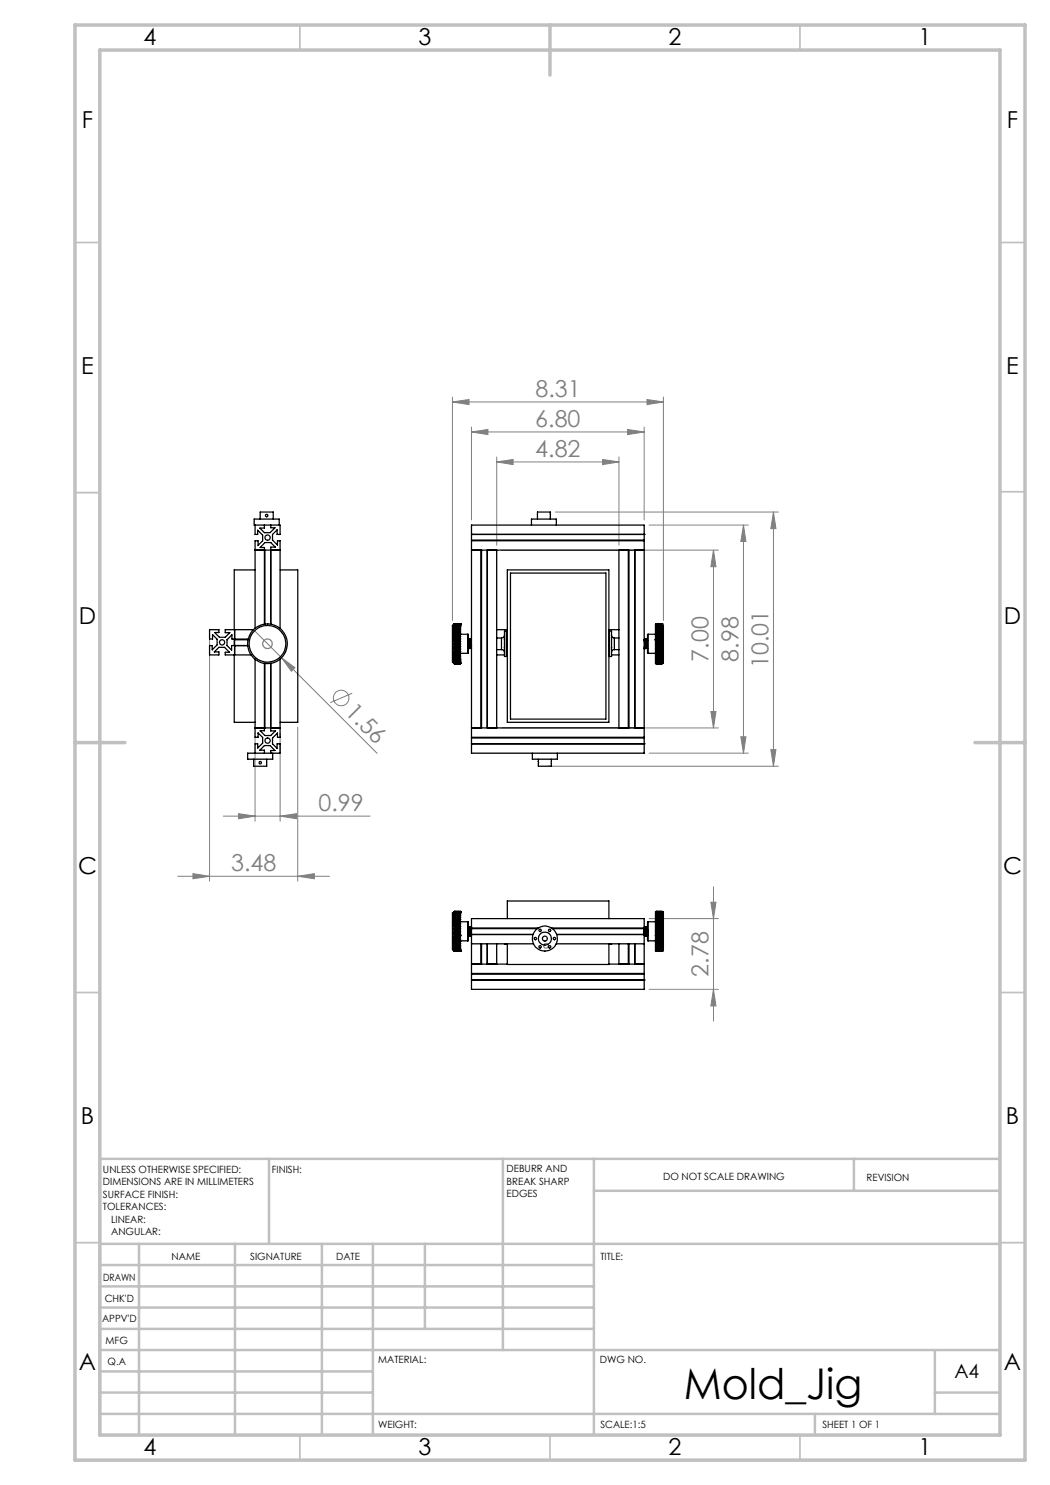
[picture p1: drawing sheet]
<svg xmlns="http://www.w3.org/2000/svg" width="210mm" height="297mm" viewBox="0 0 210 297" stroke-linecap="round" stroke-linejoin="round" font-family="sans-serif">
<defs><g id="words">
<text font-size="8.5" x="136.8" y="279.7">Mold_Jig</text>
<g font-size="4.7">
<text x="28.7" y="9">4</text>
<text x="83.7" y="9">3</text>
<text x="133.7" y="9">2</text>
<text x="183.7" y="9">1</text>
<text x="16.4" y="25.5">F</text>
<text x="201.4" y="25.5">F</text>
<text x="16.2" y="74.8">E</text>
<text x="201.2" y="74.8">E</text>
<text x="15.8" y="124.7">D</text>
<text x="200.8" y="124.7">D</text>
<text x="15.6" y="174.7">C</text>
<text x="200.6" y="174.7">C</text>
<text x="16.2" y="224.8">B</text>
<text x="201.2" y="224.8">B</text>
<text x="15.8" y="274">A</text>
<text x="200.8" y="274">A</text>
<text x="28.7" y="291">4</text>
<text x="83.7" y="291">3</text>
<text x="133.7" y="291">2</text>
<text x="183.7" y="291">1</text>
</g>
<g font-size="4.7" fill="#808080">
<text x="107.1" y="79.4">8.31</text>
<text x="107.1" y="85.4">6.80</text>
<text x="107.1" y="91.4">4.82</text>
<text x="141.7" y="132.3" transform="rotate(-90 141.7 132.3)">7.00</text>
<text x="147.7" y="132.3" transform="rotate(-90 147.7 132.3)">8.98</text>
<text x="153.7" y="133.6" transform="rotate(-90 153.7 133.6)">10.01</text>
<text x="68.9" y="142.6" transform="rotate(45 68.9 142.6)">1.56</text>
<text x="63.7" y="162.2">0.99</text>
<text x="46.2" y="174.2">3.48</text>
<text x="141.7" y="195.3" transform="rotate(-90 141.7 195.3)">2.78</text>
</g>
<text font-size="3.9" x="190.9" y="275.5">A4</text>
<g font-size="2">
<text x="20.6" y="234.6">UNLESS OTHERWISE SPECIFIED:</text>
<text x="20.6" y="237.1">DIMENSIONS ARE IN MILLIMETERS</text>
<text x="20.6" y="239.6">SURFACE FINISH:</text>
<text x="54.4" y="234.6">FINISH:</text>
<text x="101.3" y="234.5">DEBURR AND</text>
<text x="101.3" y="237">BREAK SHARP</text>
<text x="101.3" y="239.5">EDGES</text>
<text x="132.6" y="236">DO NOT SCALE DRAWING</text>
<text x="173.3" y="236.2">REVISION</text>
<text x="20.6" y="242.1">TOLERANCES:</text>
<text x="22.2" y="244.6">LINEAR:</text>
<text x="22.2" y="247.1">ANGULAR:</text>
<text x="34.3" y="252">NAME</text>
<text x="50" y="251.9">SIGNATURE</text>
<text x="67.2" y="251.9">DATE</text>
<text x="120.1" y="251.9">TITLE:</text>
<text x="20.6" y="256.1">DRAWN</text>
<text x="20.9" y="260.3">CHK'D</text>
<text x="20.4" y="264.4">APPV'D</text>
<text x="21.1" y="268.8">MFG</text>
<text x="21.5" y="273">Q.A</text>
<text x="75.6" y="272.5">MATERIAL:</text>
<text x="120" y="272.5">DWG NO.</text>
<text x="75.6" y="285.5">WEIGHT:</text>
<text x="120.1" y="285.6">SCALE:1:5</text>
<text x="164.5" y="285.6">SHEET 1 OF 1</text>
</g>
</g></defs>
<g fill="none" stroke="#808080" stroke-width=".2">
<path d="M90.5 79.4v44.7M129.4 79.9l3.3 .5-3.3 .5zM132.7 79.4v44.7M90.5 80.4l3.3-.5v1zM90.5 80.4h42.2M94.3 86.4l3.3-.5v1zM94.3 85.4v18.6M94.3 86.4h34.5M99.3 92.4l3.3-.5v1zM99.3 91.4v17.6M99.3 92.4h24.5M120.5 91.9l3.3 .5-3.3 .5z"/>
<path d="M123.8 91.4v17.6M125.5 85.9l3.3 .5-3.3 .5zM128.8 85.4v18.6M100.3 110h43.4M111.1 102.4h44.6M129.8 105h19.9M142.7 110l.5 3.3h-1zM142.7 110v35.6M148.7 105l.5 3.3h-1zM148.7 105v45.6M154.7 102.4v50.8M154.7 102.4l.5 3.3h-1z"/>
<path d="M41.9 127v49.2M50.7 125.9l24.7 24.8M56.3 131.5l2.7 2-.7 .8zM70.4 138.6l-4.4 1.9M51 146.6v17.6M56 146.6v17.6M59.5 145.4v30.8M100.3 145.6h43.4M109.5 153.2h46.2M129.8 150.6h19.9M142.2 142.3h1l-.5 3.3zM148.2 147.4h1l-.5 3.2z"/>
<path d="M154.2 149.9h1l-.5 3.3zM35.6 175.3h30.3M38.6 174.7l3.3 .6-3.3 .5zM44.7 163.2h29.3M47.7 162.7l3.3 .5-3.3 .6zM56 163.2l3.3-.5v1.1zM59.5 175.3l3.4-.6v1.1zM142.7 177.4v26.8M129.8 183.7h13.9M129.8 197.9h13.9M142.2 180.4h1l-.5 3.3zM142.7 197.9l.5 3.3h-1z"/>
<circle cx="68.2" cy="139.6" r="1.55"/>
</g>
<g fill="none" stroke="#808080" stroke-width=".25">
<circle cx="53.5" cy="128.8" r=".94"/>
<circle cx="109.2" cy="189.2" r=".48"/>
</g>
<g fill="none" stroke="#c0c0c0" stroke-width=".35">
<path d="M60 5v5M160 5v5M15 48.5h5M200 48.5h5M15 98.5h5M200 98.4h5M15 198.5h5M200 198.5h5M15 248.5h5M200 248.5h5M60 287v5M110 287v5"/>
<path d="M160 287v5"/>
</g>
<g fill="none" stroke="#c0c0c0" stroke-width=".5">
<path d="M53.8 231.8v17M100.6 231.8v38.2M118.8 231.8v55.2M118.8 238.2h81.2M170.8 231.8v6.4M200 231.8h-180v55.2M20 248.8h180M20 257.3h98.8M20 253h98.8M27.8 248.8v38.2M47 248.8v38.2M64.4 248.8v38.2"/>
<path d="M74.6 248.8v38.2M85 248.8v17M20 265.8h98.8M20 261.5h98.8M20 278.5h54.6M20 274.3h54.6M20 270h180M187 278.5h13M187 270v12.8M20 282.8h180M163 282.8v4.2"/>
</g>
<path d="M15 5h190v287h-190zM20 10h180v277h-180zM110 5v10M15 148.5h10M195 148.5h10" fill="none" stroke="#c0c0c0" stroke-width=".7"/>
<g fill="#808080">
<path d="M56.3 131.5l2.7 2-.7 .8z"/>
<path d="M94.3 86.4l3.3-.5v1zM125.5 85.9l3.3 .5-3.3 .5zM90.5 80.4l3.3-.5v1zM129.4 79.9l3.3 .5-3.3 .5z"/>
<path d="M38.6 174.7l3.3 .6-3.3 .5zM59.5 175.3l3.4-.6v1.1z"/>
<path d="M154.7 102.4l.5 3.3h-1zM154.2 149.9h1l-.5 3.3z"/>
<path d="M148.7 105l.5 3.3h-1zM148.2 147.4h1l-.5 3.2zM142.7 110l.5 3.3h-1zM142.2 142.3h1l-.5 3.3z"/>
<path d="M142.2 180.4h1l-.5 3.3zM142.7 197.9l.5 3.3h-1z"/>
<path d="M99.3 92.4l3.3-.5v1zM120.5 91.9l3.3 .5-3.3 .5zM47.7 162.7l3.3 .5-3.3 .6zM56 163.2l3.3-.5v1.1z"/>
</g>
<g fill="none" stroke="#000" stroke-width=".25">
<path d="M51 105h-.2v-1.2h5v1.2M51 114h-4.2v11.9M51 110h5M51 105v1.9h.5v-.9l1 1v1.2l-.9 .9v-.9h-.6v17.5M51 105h1.9M52 103.8v-1.4h2.6v1.4M52.9 105h1.3M52.9 105v.6h-.9l.9 .9h1.1l1-1h-.8v-.5M53 110v14.8M54.2 110h.1M54.2 105h1.8v1.9h-.6v-.9l-.9 .9v1.1l1 1v-.8h.5v17.5M56 114h3.5v30.5h-3.5"/>
<path d="M94.3 106.9h.1M94.3 105h34.5v45.6h-34.5zM94.3 110h34.5M94.3 106.9h34.5M94.3 108.2h34.5M94.3 108h34.5M96.2 110v35.6M96.3 110v35.6M97.4 110v35.6M99.3 110v35.6M101.5 114h20.3v30.5h-20.3zM102.1 114.6h19.1v29.2h-19.1z"/>
<path d="M106.3 105v-1.2h5v1.2M107.5 103.8v-1.4h2.6v1.4M123.8 110v35.6M125.7 110v35.6M125.8 110v35.6M127 110v35.6M128.8 106.9h.1M46.8 131v13.5h4.2M46.8 127.8v1.3M46.9 129.1h.1M46.9 127.9h2.7M46.9 125.9v5.1"/>
<path d="M49.6 127.8h-3.2v-.8l-1 .9v1.2l.9 .9v-.9h3.2M50.7 125.9h-5.7v.6h1l-1 1h-1.1l-1-1h.9v-.6h-1.9v1.9h.6v-.9l.9 .9v1.2l-1 1v-.9h-.5v1.9h1.9v-.6h-.9l.9-.9h1.1l1 1h-.9v.5h5.2M51 131.8v15.7h.6v-.9l.9 .9v1.1l-1 1v-.8h-.5v1.8M52.9 124.8v-15.3h-.9l1-1h1.2l.9 .9h-.9l-.1 15.4M52.9 132.7v13.5h-.9l1 .9h1.2l.9-.9h-.9v-13.5M53 132.7v12.9M56 131.8v15.7h-.5v-.9l-1 1v1.2l.9 .9v-.9h.6v1.8h-1.8M90.5 125.1h.1M90.5 125.1v7.3l.3 .3M90.8 124.8v7.9M90.8 124.8h1.2M90.8 124.8l-.3 .3"/>
<path d="M90.8 129.3h.1M90.8 129.3l.1 .1M90.8 129.8h.1M90.8 129.8l.1 .1M90.8 130.3h.1M90.8 130.8h.1M90.8 130.7l.1 .1M90.8 131.2h.1M90.8 131.5v.1M90.8 131.6h.1M90.8 131.9h.1M90.8 132.2h.1"/>
<path d="M90.8 132.2l.1 .1M90.8 132.4h.1M90.8 132.6h.1M90.8 132.7h.1M90.8 124.8h.1M90.8 124.9h.1M90.8 125h.1M90.8 125.1h.1M90.8 125.3l.1 .1M90.8 125.3h.1M90.8 125.6h.1M90.8 125.7h.1"/>
<path d="M90.8 125.9v.1M90.8 126h.1M90.8 126.3v.1M90.8 126.4h.1M90.8 126.4v.1M90.8 126.8h.1M90.8 126.8l.1 .1M90.8 127.2v.1M90.8 127.3h.1M90.8 127.8h.1M90.8 128.3h.1M90.8 128.8h.1"/>
<path d="M90.8 126.9h.1M90.8 124.9v.1M90.8 125.1v.1M90.8 125.6v.1M90.8 126.8v.1M90.8 132.6v.1M90.8 131.5l.1 .1M90.8 125.6l.1 .1M90.8 125.9l.1 .1M90.8 126.3l.1 .1M90.8 127.2h.1M90.8 127.2l.1 .1"/>
<path d="M90.9 129.4l.2 .2M90.9 129.8h-.1M90.9 129.9l.2 .2M90.9 130.3h-.1M90.9 130.3l.2 .3M90.9 130.8l.2 .2M90.9 131.2l.2 .2M90.9 131.6h-.1M90.9 131.6l.2 .2M90.9 132l.2 .1M90.9 132.3h.2M90.9 132.5h.2"/>
<path d="M90.9 132.6l.2 .1M90.9 132.7h.2M90.9 124.8h.2M90.9 124.8l.2 .1M90.9 125h.2M90.9 125.1l.2 .1M90.9 125.4l.2 .1M90.9 125.7l.2 .1M90.9 126l.2 .2M90.9 126.4l.2 .2M90.9 126.8h-.1M90.9 126.9l.2 .1"/>
<path d="M90.9 127.3l.2 .2M90.9 127.7l-.1 .1M90.9 127.8l.2 .2M90.9 128.3h-.1M90.9 128.3l.2 .2M90.9 128.8h-.1M90.9 128.8l.2 .3M90.9 129.3h-.1M90.9 131.9l.2 .2M90.9 130.3l.2 .2M90.9 128.8h.1M90.9 128.3h.1"/>
<path d="M90.9 129.4h.1M90.9 129.9h.1M90.9 130.3h.1M90.9 130.8h.1M90.9 131.2h.1M90.9 132.6h.1M90.9 132.7h-.1M90.9 132.6h-.1M90.9 125.1l-.1 .1M90.9 125.7h-.1M90.9 126h-.1M90.9 126.4l-.1 .1"/>
<path d="M90.9 130.8h-.1M90.9 131.2l-.1 .1M90.9 124.8h.1M90.9 124.9v.1M90.9 125.1h.1M90.9 125.3v.1M90.9 126h.1M90.9 126.4h.1M90.9 126.8v.1M90.9 127.2v.1M90.9 127.7v.1M90.9 131.6h.1"/>
<path d="M90.9 132.7h.1M90.9 127.8l.3 .2M90.9 127.3l.3 .2M90.9 126.9l.3 .1M90.9 126.4l.3 .2M90.9 126l.3 .2M90.9 125.4l.3 .1M90.9 129.3h.1M90.9 129.3l.2 .2M90.9 129.8h.1M90.9 129.8l.2 .3M90.9 126.8l.2-.2 .3 .2"/>
<path d="M90.9 126.8l.2 .2M90.9 126l.2 .1M90.9 125.3l.2 .2M90.9 132.2l.2 .1M90.9 132.4h.1M90.9 132.4l.2 .1M90.9 125h.1M90.9 132.6h.2M90.9 131.9v.1M90.9 132.2v.1M91 132.7h.3M91.1 129.6l-.2 .2"/>
<path d="M91.1 130.1l-.2 .2M91.1 130.6l-.2 .2M91.1 131l-.2 .2M91.1 131.4l-.2 .2M91.1 131.8l-.2 .1M91.1 132.1l-.2 .1M91.1 132.3l-.2 .1M91.1 132.5l-.2 .1M91.1 124.9h-.2M91.1 125l-.2 .1M91.1 125.2l-.2 .1M91.1 125.5l-.2 .1 .3 .2"/>
<path d="M91.1 125.8l-.2 .2M91.1 126.2l-.2 .2M91.1 126.6l-.2 .2M91.1 127l-.2 .2M91.1 127.5l-.2 .2M91.1 128l-.2 .3M91.1 128.5l-.2 .3M91.1 129.1l-.2 .2M91.1 126.6l.3 .2M91.1 124.9h.1M91.1 124.8h.1M91.1 132.7h.1"/>
<path d="M91.1 132.3h.1M91.1 126.2h.1M91.1 128.5h.1M91.1 128v.1M91.1 127.5v.1M91.1 127v.1M91.1 125.8h.1M91.1 125.5h.1M91.1 125.2v.1M91.1 125v.1M91.1 132.6v.1M91.1 128l.3 .3"/>
<path d="M91.1 127.5l.3 .3M91.1 126.1l.3 .3M91.1 125.5l.3 .2M91.1 128.6l.3 .2M91.1 127.6l-.2 .2M91.1 127.1l-.2 .2M91.1 125.5l-.2 .2M91.1 128.1l-.2 .2M91.1 128.6l-.2 .2 .2 .2 .3-.2M91.1 128.1l-.2 .2 .2 .2M91.1 128.1l.3 .2M91.1 129.1l.3 .2"/>
<path d="M91.1 127.6l.3 .2M91.1 129.6l.3 .2M91.1 127.1l.3 .2M91.1 130.1l.3 .2M91.1 130.6l.3 .2M91.1 126.2l.3 .2M91.1 131l.3 .2M91.1 125.8l.3 .2M91.1 131.4l.3 .2M91.1 131.8l.3 .1M91.1 125.2l.3 .1M91.1 132.1l.3 .1"/>
<path d="M91.1 125l.3 .1M91.1 132.4h-.2M91.1 132.4h.3M91.1 124.9l.3 .1M91.1 124.9l-.2 .1M91.1 132.5l.3 .1M91.1 124.8h-.2M91.1 124.8h.3M91.1 132.7h-.2M91.1 132.7h.3M91.1 132.5h.1M91.1 131.4h.1"/>
<path d="M91.1 125.2h.1M91.1 131h.1M91.1 129.6h.1M91.1 130.1h.1M91.1 130.5v.1M91.1 127h.1M91.1 126.6h.1M91.1 125h.1M91.2 127l.2 .3M91.2 125.8l.2 .2M91.2 132.1l-.3 .1M91.2 131.8l.2 .1"/>
<path d="M91.2 131.8l-.3 .1M91.2 131.4l.2 .2M91.2 131.4l-.3 .2M91.2 131l.2 .2M91.2 131l-.3 .2M91.2 130.6l.2 .2M91.2 130.6l-.3 .2M91.2 130.1l.2 .2M91.2 130.1l-.3 .2M91.2 129.6l.2 .2M91.2 129.6l-.3 .2M91.2 129.1l.2 .2"/>
<path d="M91.2 129.1l-.3 .2M91.2 129.1l.2 .2 .2-.2M91.2 128l.2-.2 .2 .2M91.2 128l.2 .3M91.2 127.5l.2 .2M91.2 127l.2-.1 .2 .1M91.2 127l.2 .2M91.2 130.6l.2 .2 .2-.2M91.2 131l.2 .2 .2-.2M91.2 126.2l.2 .2M91.2 131.8l.2 .1 .2-.1M91.2 125.5l.2 .1"/>
<path d="M91.2 132.1l.2 .1M91.2 132.3l.2 .1M91.2 125l.2 .1M91.2 132.5l.2 .1M91.2 132.7h.2M91.2 124.8h.2M91.2 124.8h.1M91.2 132.3l-.1 .1M91.2 132.1h.1M91.2 131.8h-.1M91.2 125v.1M91.2 132.5h.1"/>
<path d="M91.2 132.6l-.1 .1M91.4 127.8l-.2 .2M91.4 127.3l-.2 .2M91.4 126.8l-.2 .2M91.4 126.4l-.2 .2M91.4 126l-.2 .2M91.4 125.7l-.2 .1M91.4 125.4l-.2 .1M91.4 132.4h.1M91.4 128.3l-.3 .2M91.4 128.8h.1M91.4 128.3h.1"/>
<path d="M91.4 129.3h.1M91.4 129.3l-.3 .2M91.4 127.8l-.3 .2M91.4 129.8h.1M91.4 129.8l-.3 .3M91.4 127.3l-.3 .2M91.4 130.3h.1M91.4 130.3l-.3 .2M91.4 126.8l-.3 .2M91.4 130.8h.1M91.4 130.8l-.3 .2M91.4 126.4l-.3 .2"/>
<path d="M91.4 126.4h.1M91.4 131.2l-.3 .2M91.4 126l-.3 .1M91.4 131.6l-.3 .2M91.4 125.7l-.3 .1M91.4 131.9l-.3 .2M91.4 125.3l-.3 .2M91.4 132.2l-.3 .1M91.4 125.1l-.3 .1M91.4 125.1h.1M91.4 132.4l-.3 .1M91.4 125h-.3"/>
<path d="M91.4 125h.1M91.4 132.6h-.3M91.4 124.8l-.3 .1M91.4 124.8h.1M91.4 124.8h-.3M91.4 132.7h.1M91.4 125.3v.1M91.4 127.3h.1M91.4 131.6h.1M91.4 132.2h.1M91.4 132.6h.1M91.4 131.9l.2 .2"/>
<path d="M91.4 131.6l.2 .2M91.4 131.2l.2 .2M91.4 130.8l.2 .2M91.4 130.8l-.2 .2M91.4 130.3l.2 .3M91.4 130.3l-.3 .3M91.4 129.9l.2 .2M91.4 129.9l-.3 .2M91.4 129.4l.2 .2M91.4 129.4l-.3 .2M91.4 128.8l.2 .3M91.4 128.8l-.3 .3"/>
<path d="M91.4 128.8l-.2 .3M91.4 129.4l-.2 .2 .2 .2 .2-.2M91.4 129.4h.1M91.4 127.3l.2 .2M91.4 129.9l-.2 .2 .2 .2 .2-.2M91.4 129.9h.1M91.4 130.3l-.2 .3M91.4 126.4l-.2 .2 .2 .2M91.4 126.4l.2 .2M91.4 126l.2 .2M91.4 131.2l-.2 .2M91.4 131.2h.1"/>
<path d="M91.4 125.7l.2 .1M91.4 131.6l-.2 .2M91.4 125.4l.2 .1M91.4 132l-.2 .1M91.4 132l.2 .1M91.4 125.1l-.2 .1 .2 .1M91.4 125.1l.2 .1M91.4 132.3h-.2M91.4 132.3h.2M91.4 125h.2M91.4 125h-.2M91.4 132.5h-.2"/>
<path d="M91.4 132.5h.2M91.4 124.8l-.2 .1h.2M91.4 124.8l.2 .1M91.4 132.6l-.2 .1M91.4 132.6l.2 .1M91.4 124.8h.2M91.4 124.8h-.2M91.4 124.9v.1M91.4 125.6v.1M91.4 126h.1M91.4 126.8h.1M91.4 127.2v.1"/>
<path d="M91.4 127.7v.1M91.4 131.9v.1M91.4 132.2v.1M91.4 132.4v.1M91.4 127.8l.3 .2M91.4 127.3l.3 .2M91.4 126.8l.3 .2M91.4 126.4l.3 .2M91.4 126l.3 .2M91.4 125.7l.3 .1M91.4 125.4l.3 .1M91.4 128.3l.3 .2"/>
<path d="M91.4 128.3l.3-.2 .2 .2-.2 .2M91.4 129.3l.3 .2M91.4 126.8l.3-.2 .2 .2M91.4 130.8l.3 .2M91.4 131.2l.3 .2 .2-.2M91.4 126l.3 .1M91.4 131.6l.3 .2M91.4 131.9l.3 .2M91.4 125.3l.3 .2M91.4 132.2l.3 .1M91.4 125.1l.3 .1M91.4 132.4l.3 .1"/>
<path d="M91.4 125h.3M91.4 132.6h.3M91.4 124.8l.3 .1M91.4 124.8h.3M91.5 132.7h.3M91.6 128l-.2 .3M91.6 127.6l-.2 .2M91.6 127.1l-.2 .2M91.6 126.6l-.2 .2M91.6 126.2l-.2 .2M91.6 125.8l-.2 .2M91.6 125.5l-.2 .2"/>
<path d="M91.6 129.1h.1M91.6 129.6h.1M91.6 127.5l-.2 .2M91.6 130.1h.1M91.6 127l-.2 .2M91.6 126.6h.1M91.6 131.4l-.2 .2M91.6 131.8h.1M91.6 125.5l-.2 .1M91.6 132.1l-.2 .1M91.6 125.2l-.2 .1M91.6 132.3h.1"/>
<path d="M91.6 132.3l-.2 .1M91.6 125l-.2 .1M91.6 132.5l-.2 .1M91.6 124.9h-.2M91.6 124.9h.1M91.6 132.7h-.2M91.6 124.8h.1M91.6 132.7h.1M91.6 125.2h.1M91.6 125v.1M91.6 125.2v.1M91.6 125.5h.1"/>
<path d="M91.6 126.2h.1M91.6 127v.1M91.6 127.5v.1M91.6 131h.1M91.6 132.5h.1M91.6 132.6v.1M91.7 131.8l.3 .1M91.7 131.4l.3 .2M91.7 132.1l.2 .1M91.7 132.1h-.1M91.7 131.8l-.3 .1M91.7 131.4l-.3 .2"/>
<path d="M91.7 131l.2 .2M91.7 131l-.3 .2M91.7 130.6l.3 .2M91.7 130.6l-.3 .2M91.7 130.1l.3 .2M91.7 130.1l-.3 .2M91.7 129.6l.3 .2M91.7 129.6l-.3 .2M91.7 129.1l.3 .2M91.7 129.1l-.3 .2M91.7 128.6l-.3 .2M91.7 128.6l.2 .2-.2 .2-.3-.2"/>
<path d="M91.7 128.6h.1M91.7 128.5h.1M91.7 129.1h.1M91.7 129.1l.2 .2-.2 .2M91.7 127.6l-.3 .2M91.7 127.6l.2 .2M91.7 129.6h.1M91.7 129.6l.2 .2-.2 .3-.3-.3M91.7 127.1l.2 .2M91.7 127.1l-.3 .2M91.7 130.1h.1M91.7 130.1l.2 .2-.2 .2-.3-.2"/>
<path d="M91.7 127h.1M91.7 130.6l.2 .2-.2 .2M91.7 126.2l.2 .2M91.7 126.2l-.3 .2M91.7 126.6h.1M91.7 131h.1M91.7 125.8l-.3 .2M91.7 125.8l.2 .2M91.7 131.4l.2 .2M91.7 125.5l.2 .2M91.7 125.5l-.3 .2M91.7 131.8l.2 .1"/>
<path d="M91.7 125.2l-.3 .1M91.7 125.2l.2 .1M91.7 132.1l-.3 .1M91.7 125l.2 .1M91.7 125l-.3 .1M91.7 132.4h-.3M91.7 132.4h.2M91.7 124.9l-.3 .1M91.7 124.9l.2 .1M91.7 125h.1M91.7 132.5l-.3 .1M91.7 132.5h.1"/>
<path d="M91.7 132.5l.2 .1M91.7 124.8h.2M91.7 124.8h-.3M91.7 124.9h.1M91.7 132.7h-.3M91.7 132.7h.2M91.7 124.8h.1M91.7 132.7h.1M91.7 125.2h.1M91.7 125.5h.1M91.7 125.8h.1M91.7 126.1v.1"/>
<path d="M91.7 127.5h.1M91.7 128h.1M91.7 129.5h.1M91.7 130.6h.1M91.7 131.4h.1M91.7 131.8h.1M91.7 132.1h.1M91.7 132.3v.1M91.7 132.6v.1M91.7 129.1l.2 .2M91.7 128.5l.2 .3M91.7 128l.2 .3"/>
<path d="M91.7 127.5l.2 .2M91.7 127l.2 .2M91.7 126.6l.2 .2M91.7 125.5l.2 .1M91.7 124.9h.2M91.7 132.3l.2 .1M91.7 130.6l.2 .2M91.7 130.1l.2 .2M91.7 129.6l.2 .2M91.7 125.8l.3 .1M91.7 132.3h.1M91.7 125v.1"/>
<path d="M91.7 125.2v.1M91.7 126.2h.1M91.7 127v.1M91.7 127.5v.1M91.9 132.6h.1M91.9 132.4h.1M91.9 124.8h.1M91.9 125h.1M91.9 125.1h.1M91.9 132.7h.1M91.9 126l-.2 .2M91.9 125.4l-.2 .1"/>
<path d="M91.9 129.4l-.2 .2M91.9 129.9l-.2 .2M91.9 130.3l-.2 .3M91.9 130.8l-.2 .2M91.9 131.2l-.2 .2M91.9 131.6l-.2 .2M91.9 131.9l-.2 .2M91.9 127.8l-.2 .2M91.9 127.3l-.2 .2M91.9 126.8l-.2 .2M91.9 126.4l-.2 .2M91.9 126l-.2 .1"/>
<path d="M91.9 125.7l-.2 .1M91.9 125.3l-.2 .2M91.9 132.2l-.2 .1M91.9 125.1l-.2 .1M91.9 132.4l-.2 .1M91.9 125h-.2M91.9 132.6h-.2M91.9 124.8l-.2 .1M91.9 124.8h-.2M91.9 129.4h.1M91.9 129.9h.1M91.9 130.3l.1 .1"/>
<path d="M91.9 130.8h.1M91.9 131.2l.1 .1M91.9 131.6h.1M91.9 131.9l.1 .1M91.9 132.2h.1M91.9 130.3h.1M91.9 132.2v.1M91.9 132.4v.1M91.9 128.8l-.2 .3M91.9 128.8h.1M91.9 128.3l-.2 .2M91.9 126.9l-.2 .1"/>
<path d="M91.9 132.6l-.2 .1M91.9 132.5h-.2M91.9 132.3h-.2M91.9 132l-.2 .1M91.9 131.2h.1M91.9 129.8h.1M91.9 127.8h.1M91.9 126.9h.1M91.9 131.9h.1M91.9 132.3h.1M91.9 124.9v.1M91.9 128.3l.1 .1"/>
<path d="M91.9 125.7h.1M92 132.7h.1M92 124.8h.1M92 124.8h.1v7.9h-.1M92 128.8h.1M92 128.3v.1M92 128.3h.1M91.9 128.3h.1M92 127.8h.1M92 127.8l-.3 .2M92 127.3h.1M92 127.3l-.3 .2"/>
<path d="M92 126.8l-.1 .1M92 126.8h.1M92 126.8l-.3 .2M92 126.4h.1M92 126.3v.1M92 126h.1M92 125.9v.1M92 125.7h.1M92 125.6h.1M92 125.3h.1M92 125.3l-.1 .1M92 125.1v.1"/>
<path d="M92 125.1h.1M92 125h.1M92 124.9h.1M92 132.6h.1M92 132.5h.1M92 132.2v.1M92 132.2h.1M92 131.9h.1M92 131.6h.1M92 131.2h.1M92 130.8h.1M92 130.3v.1"/>
<path d="M92 130.3h.1M92 129.9h.1M92 129.8h.1M92 129.4h.1M92 129.3h.1M91.9 129.3h.1M92 126.4l-.3 .2M92 125.6l-.3 .2M92 124.8v7.9M92 127.8l-.1 .1M92 132.7h-.1M92 124.9v.1"/>
<path d="M92 125.6v.1M92 129.3v.1M92 129.8v.1M92 132.4v.1M92 126.3l-.1 .1M92 125.6l-.1 .1M92 127.9l.1 .1M92.1 129.7h.1M92.1 126.9h1.5M92.1 130.7h1.5M93.6 126.9h.1v3.7l-.1 .1M93.6 126.9v3.8"/>
<path d="M93.6 127.9l.1 .1M93.7 128h.1M93.7 129.4v.3M93.7 128l.1 1.5M93.7 129.7h.1M93.7 128l.1-.2 .2 1.9M93.7 128l.2 1.5M93.8 129.5l-.1 .2M93.8 129.5h.1M93.8 127.8h.1M93.9 129.5l.1 .2M93.9 127.8l.1 .2"/>
<path d="M93.9 127.8l.1 1.9M94 128h.1M94 128l.2 1.5M94 129.7h.1M94 128l.2-.2 .1 1.9-.1-.2M94.2 129.5l-.2 .2M94.2 127.8l.1 .2M94.2 129.5h.1M94.2 127.8l.1 1.5M99.3 127.6h1M99.3 129.9h1M99.3 125.9h2.2"/>
<path d="M99.3 131h1.6M100.3 129.9a.55 .55 0 0 1 .6 .6M100.3 127.6v2.3M100.9 129.5v.1M100.9 127.8v.1M100.9 127a.6 .6 0 0 1-.6 .6M100.9 126.2h.4v5.1h-.4zM101.3 127.8h.2M101.3 129.1h.2M101.3 131h.2M101.3 127.9h.2M121.8 127.8h.1"/>
<path d="M121.8 125.9h2M121.8 129.1h.1M121.8 131h.1M121.8 127.9h.1M121.9 126.2h.4v5.1h-.4zM122.3 127a.55 .55 0 0 0 .6 .6M122.3 127.8v.1M122.3 131h1.5M122.3 129.5v.1M122.9 129.9a.5 .5 0 0 0-.6 .6M122.9 127.6v2.3M122.9 127.6h.9"/>
<path d="M122.9 129.9h.9M128.8 129.7h.1M128.8 128h.1M128.8 128l.2 1.5M128.8 129.4l.1 .3M128.9 128l.1 1.5M129 127.8l.2 1.9M129 129.5l-.1 .2M129 129.5h.1M129 127.8l.2 .2M129 127.8l-.1 .2M129 129.5l.2 .2"/>
<path d="M129.2 128h.1M129.2 128l.1 1.5M129.2 129.7h.1M129.2 128l.2 1.5M129.3 127.8l-.1 .2M129.3 127.8l.2 1.9M129.3 129.5l-.1 .2M129.3 129.5h.1M129.3 127.8h.1M129.4 127.8l.1 .2M129.4 129.5l.1 .2M129.4 127.8l.1 1.9"/>
<path d="M129.5 128h.1M129.5 128v.2M129.6 126.9h-.1v3.7l.1 .1M129.6 126.9v3.8M129.6 126.9h1.5M129.6 130.7h1.5M131 127.9l.1 .1M131.2 124.8h-.1v7.9h.1M131.2 124.8h.1M131.2 132.7h.1M131.2 124.9h.1M131.2 125.1h.1"/>
<path d="M131.2 125.3h.1M131.2 125.6h.1M131.2 125.9l.1 .1M131.2 126.3h.1M131.3 126.4h.1M131.2 126.7h.1M131.2 126.7l.1 .1M131.2 127.1v.1M131.2 127.2h.1M131.2 128.1v.1M131.3 128.3h.1M131.2 128.7h.1"/>
<path d="M131.2 129.7h.1M131.2 130.3h.1M131.2 130.6v.1M131.3 130.7h.1M131.2 131.1h.1M131.3 131.2h.1M131.2 131.5h.1M131.2 131.8v.1M131.2 131.9h.1M131.2 132.2h.1M131.2 132.4h.1M131.2 132.6h.1"/>
<path d="M131.2 124.8v7.9M131.2 132.7h1.2M131.2 132.4v.1M131.2 125.9h.1M131.2 127.1l.1 .1M131.2 128.1l.1 .1M131.2 130.6l.1 .1M131.2 130.7h.1M131.2 131.1v.1M131.2 131.8l.1 .1M131.2 130.2h.1M131.2 127.7l.3 .2"/>
<path d="M131.2 128.7l.1 .1M131.2 129.3h.1M131.2 129.7l.1 .1M131.2 131.1l.3 .3M131.2 131.5l.3 .2M131.2 128.2h.1M131.2 127.7h.1M131.2 130.2v.1M131.2 124.9v.1M131.2 132.1v.1M131.3 124.8h.2M131.3 124.9l.2 .1"/>
<path d="M131.3 125.1l.2 .1M131.3 125.3l.2 .1M131.3 125.6l.2 .2M131.3 125.9h-.1M131.3 126l.2 .1M131.3 126.4l.2 .1M131.3 126.8l.2 .2M131.3 127.2l.2 .3M131.3 127.7h-.1M131.3 128.3l.2 .2M131.3 128.8l.2 .2M131.3 129.2l-.1 .1"/>
<path d="M131.3 129.3l.2 .2M131.3 129.8l.2 .2M131.3 130.3l.2 .2M131.3 130.7l.2 .2M131.3 131.5h-.1M131.3 131.9l.2 .1M131.3 132.1l-.1 .1M131.3 132.2l.2 .1M131.3 132.4l.2 .1M131.3 132.6h.2M131.3 132.7h.2M131.3 128.8h.1"/>
<path d="M131.3 129.2h.1M131.3 131.5l.2 .2M131.3 131.2l.2 .1M131.3 129.3h.1M131.3 129.8h.1M131.3 127.7h.1M131.3 130.3h.1M131.3 124.9h.1M131.3 124.8h.1M131.3 125.1h-.1M131.3 132.7h-.1M131.3 132.1v.1"/>
<path d="M131.3 131.9h-.1M131.3 130.3h-.1M131.3 125.1h.1M131.3 125.9l-.1 .1M131.3 126.3l-.1 .1M131.3 126.7l-.1 .1M131.3 127.2h-.1M131.3 128.2h.1M131.3 132.6h.1M131.3 128.2l.2 .2M131.3 128.2l.2-.2 .3 .2M131.3 126.7l.2 .3"/>
<path d="M131.3 127.2l.2 .2M131.3 127.7l.2 .2M131.3 129.7l.2 .3 .3-.3M131.3 129.7h.1M131.3 127.7l.2-.2 .3 .2M131.3 130.2l.2 .3M131.3 130.2h.1M131.3 126.3l.2 .2M131.3 125.9l.2 .2M131.3 132.7h.1M131.3 125.3h.1M131.3 124.9v.1"/>
<path d="M131.3 125.6h.1M131.3 125.9v.1M131.3 126.3v.1M131.3 124.8h.4M131.5 124.8l-.2 .1M131.5 125l-.2 .1M131.5 125.2l-.2 .1M131.5 125.4l-.2 .2M131.5 125.8l-.2 .1M131.5 126.1l-.2 .2M131.5 126.5l-.2 .2M131.5 127l-.2 .2"/>
<path d="M131.5 127.5l-.2 .2M131.5 127.9l-.2 .3M131.5 128.5l-.2 .2M131.5 129l-.2 .2M131.5 129.5l-.3 .2M131.5 130l-.3 .2M131.5 130.5l-.2 .2M131.5 130.9l-.2 .2M131.5 131.4l-.2 .1M131.5 131.7l-.2 .2M131.5 132l-.2 .1M131.5 132.3l-.3 .1"/>
<path d="M131.5 132.5l-.2 .1M131.5 132.6l-.2 .1M131.5 128.5h.1M131.5 125.5l-.2 .1M131.5 129.5h.1M131.5 127.9h.1M131.5 130h.1M131.5 127.5h.1M131.5 127h.1M131.5 126.5h.1M131.5 132.3h.1M131.5 132.5h.1"/>
<path d="M131.5 132.6h.1M131.5 132.7h.1M131.5 124.8h.1M131.5 124.8v.1M131.5 130.5h.1M131.5 130.9v.1M131.5 131.7v.1M131.5 132v.1M131.5 125.2h.1M131.5 128.5l-.2 .2 .2 .3M131.5 128.5l.3 .2M131.5 129l-.2 .3 .2 .2 .3-.2"/>
<path d="M131.5 129l.3 .3M131.5 128.4h.1M131.5 129.5l.3 .2M131.5 129.5l-.2 .2M131.5 130l.3 .2M131.5 130l-.2 .2M131.5 130.5l.3 .2M131.5 130.9l.3 .3M131.5 130.9l-.2 .3M131.5 131.4l.3 .1M131.5 131.7l.3 .2M131.5 132l.3 .2"/>
<path d="M131.5 132l-.2 .2M131.5 127.4h.1M131.5 127l.3 .2M131.5 126.6l-.2 .1M131.5 126.6l.3 .1M131.5 131l-.2 .2M131.5 131l.3 .2M131.5 126.1l.3 .2M131.5 131.4h.1M131.5 125.8l.3 .1M131.5 131.8l-.2 .1M131.5 131.8l.3 .1"/>
<path d="M131.5 125.5l.3 .1M131.5 132.1l-.2 .1M131.5 132.1l.3 .1M131.5 125.2l.3 .1M131.5 132.3l-.2 .1M131.5 132.3l.3 .1M131.5 125l.3 .1M131.5 132.5l.3 .1M131.5 125h.1M131.5 124.9h-.2M131.5 124.9h.3M131.5 132.6l.3 .1"/>
<path d="M131.5 124.8h.3M131.5 125.4v.1M131.5 125.7v.1M131.5 126.1h.1M131.5 128.9v.1M131.6 128.5l.2 .2M131.6 128.5l.2-.2 .2 .2M131.6 128.5h.1M131.6 125.4l.2 .2M131.6 125.8l.2 .1M131.6 126.1l.2 .2M131.6 126.5l.2 .2"/>
<path d="M131.6 127l.2 .2M131.6 127.5l.2 .2M131.6 127.9l.2 .3M131.6 129.5l.2 .2 .2-.2M131.6 129.5h.1M131.6 127.9h.1M131.6 127.9l.2-.2 .2 .2M131.6 130l.2 .2 .2-.2M131.6 130h.1M131.6 127.5h.1M131.6 127.5l.2-.3 .2 .3M131.6 130.5l.2 .2 .2-.2"/>
<path d="M131.6 127h.1M131.6 127l.2-.2 .2 .2M131.6 130.9l.2 .2 .2-.2M131.6 126.5h.1M131.6 131.4l.2 .1 .2-.1M131.6 131.7l.2 .2M131.6 132l.2 .1M131.6 132.3l.2 .1M131.6 132.3h.1M131.6 125.2l.2 .1M131.6 132.5l.2 .1M131.6 125l.2 .1"/>
<path d="M131.6 132.6l.2 .1M131.6 132.6h.1M131.6 124.8l.2 .1M131.6 132.7h.1M131.6 124.8h.2M131.6 124.8h.1M131.6 124.8h.4M131.6 124.8v.1M131.6 125h.1M131.6 125.2h.1M131.6 131.3v.1M131.6 131.7h.1"/>
<path d="M131.6 132.5h.1M131.6 129.5v.1M131.7 125.4h-.2M131.8 128.7l-.3 .3M131.8 128.7h.1M131.8 129.3h.1M131.8 128.2l-.3 .2M131.8 128.2h.1M131.8 125.1h.1M131.8 125.6l-.3 .2M131.8 126l-.3 .1M131.8 126.4l-.3 .1"/>
<path d="M131.8 126.7l-.3 .3M131.8 127.2l-.3 .2M131.8 127.7l-.3 .2M131.8 129.7h.1M131.8 127.7h.1M131.8 130.2l-.3 .3M131.8 130.2h.1M131.8 130.7l-.3 .2M131.8 131.2l-.3 .1M131.8 126.3l-.3 .2M131.8 131.5l-.3 .2M131.8 125.9l-.3 .2"/>
<path d="M131.8 131.9l-.3 .1M131.8 125.6l-.3 .1M131.8 132.2l-.3 .1M131.8 125.3l-.3 .1M131.8 132.4l-.3 .1M131.8 125.1l-.3 .1M131.8 132.6h-.3M131.8 132.6h.1M131.8 124.9l-.3 .1M131.8 132.7h-.3M131.8 132.7h.1M131.8 124.8h-.3"/>
<path d="M131.8 124.8h.1M131.8 132.4h.1M131.8 125.3h.1M131.8 124.9v.1M131.8 125.6h.1M131.8 125.9v.1M131.8 126.3v.1M131.8 129.3l.2 .2M131.8 129.3l-.2 .2M131.8 129.8l.2 .2M131.8 129.8l-.2 .2M131.8 130.3l.2 .2"/>
<path d="M131.8 130.3l-.2 .2M131.8 130.7l.2 .2M131.8 130.7l-.2 .2M131.8 131.2l.2 .1M131.8 131.2l-.2 .1M131.8 131.5l.2 .2M131.8 131.5l-.2 .2M131.8 131.9l.2 .1M131.8 131.9l-.2 .1M131.8 129.8h.1M131.8 130.3h.1M131.8 130.7h.1"/>
<path d="M131.8 126.4l-.2 .1M131.8 126.4l.2 .1M131.8 131.2l-.2 .2M131.8 131.2l.2 .2M131.8 126l-.2 .1M131.8 126l.2 .1M131.8 131.6l-.2 .1M131.8 131.6l.2 .1M131.8 125.6l-.2 .2M131.8 125.6l.2 .2M131.8 125.3l-.2 .1M131.8 125.3l.2 .1"/>
<path d="M131.8 132.2l-.2 .1M131.8 132.2l.2 .1M131.8 125.1l-.2 .1M131.8 125.1l.2 .1M131.8 132.4l-.2 .1M131.8 132.4l.2 .1M131.8 124.9l-.2 .1M131.8 124.9l.2 .1M131.8 132.6h-.2M131.8 132.6h.2M131.8 124.9h.1M131.8 124.8h-.2"/>
<path d="M131.8 124.8h.2M131.8 132.7h-.2M131.8 132.7h.2M131.8 132.1v.1M131.8 125.9h.1M131.8 126.3h.1M131.8 126.7h.1M131.8 127.2h.1M131.8 131.2h.1M131.8 131.5v.1M131.8 131.9h.1M131.8 128.7l.2 .3"/>
<path d="M131.8 128.7l.2-.2 .3 .2-.3 .3M131.8 128.2l.2 .2M131.8 128.2l.2-.2 .3 .2M131.8 126.7l.2 .3M131.8 127.2l.2 .2M131.8 127.7l.2 .2M131.8 129.7l.2 .3 .3-.3M131.8 127.7l.2-.2 .3 .2M131.8 130.2l.2 .3 .3-.3M131.8 127.2l.2-.2 .3 .2M131.8 130.7l.2 .2 .3-.2M131.8 126.3l.2 .2"/>
<path d="M131.8 126.3l.2-.2 .3 .2M131.8 125.9l.2 .2M131.8 125.9l.2-.1 .3 .1M131.8 131.9l.2 .1 .3-.1M131.8 125.6l.2-.1 .3 .1M131.8 124.8h.6M131.9 125.4h.1M131.9 129.6h.1M132 128.5l-.2 .2M132 128.5h.1M132 125.4l-.2 .2M132 125.8l-.2 .1"/>
<path d="M132 126.1l-.2 .2M132 126.5l-.2 .2M132 127l-.2 .2M132 127.5l-.2 .2M132 127.9l-.2 .3M132 129.5h.1M132 127.9h.1M132 130h.1M132 127.5h.1M132 127h.1M132 126.5h.1M132 131.7l-.2 .2"/>
<path d="M132 132l-.2 .1M132 132.3l-.2 .1M132 132.3h.1M132 125.2l-.2 .1M132 132.5l-.2 .1M132 125l-.2 .1M132 132.6l-.2 .1M132 132.6h.1M132 124.8l-.2 .1M132 132.7h.1M132 124.8h.1M132 125.2h.1"/>
<path d="M132 124.8v.1M132 125h.1M132 131.3v.1M132 131.7h.1M132 132.5h.1M132 129l.3 .3-.3 .2-.2-.2M132 129l-.2 .3M132 128.4h.1M132 129.5l-.2 .2M132 129.5l.3 .2M132 130l-.2 .2M132 130l.3 .2"/>
<path d="M132 130.5l-.2 .2M132 130.5l.3 .2M132 130.9l-.2 .3M132 130.9l.3 .3M132 131.4l-.2 .1M132 131.4l.3 .1M132 131.7l.3 .2M132 132l-.2 .2M132 132l.3 .2M132 127.4h.1M132 126.6l-.2 .1M132 126.6l.3 .1"/>
<path d="M132 131l.3 .2M132 131l-.2 .2M132 131.4h.1M132 131.8l.3 .1M132 131.8l-.2 .1M132 132.1l.3 .1M132 132.1l-.2 .1M132 125.2l.3 .1M132 132.3l.3 .1M132 125l.3 .1M132 132.5l.3 .1M132 124.9h-.2"/>
<path d="M132 124.9h.3M132 132.6l.3 .1M132 124.8h.3M132 125.4h.1M132 125.7v.1M132 126.1h.1M132 128.9v.1M132 130.5h.1M132 130.9v.1M132 131.7v.1M132 132v.1M132.1 132.7h.2"/>
<path d="M132.1 132.6l.2 .1M132.1 132.5l.2 .1M132.1 132.3l.2 .1M132.1 132l.2 .1M132.1 131.7l.2 .2M132.1 131.4l.3 .1M132.1 130.9l.3 .2M132.1 130.5l.3 .1M132.1 130l.3 .2M132.1 129.5l.3 .2M132.1 129l.2 .2M132.1 128.5l.2 .2"/>
<path d="M132.1 127.9l.2 .3M132.1 127.5l.2 .2M132.1 127l.2 .2M132.1 126.5l.2 .2M132.1 126.1l.2 .2M132.1 125.8l.2 .1M132.1 125.4l.2 .2M132.1 125.2l.2 .1M132.1 125l.2 .1M132.1 124.8l.2 .1M132.1 124.8h.2M132.1 128.5h.1"/>
<path d="M132.1 129.5h.1M132.1 127.9h.1M132.1 130h.1M132.1 127.5h.1M132.1 127h.1M132.1 126.5h.1M132.1 132.3h.1M132.1 132.5h.1M132.1 132.6h.1M132.1 132.7h.1M132.1 124.8h.1M132.1 124.8v.1"/>
<path d="M132.1 125h.1M132.1 125.2h.1M132.1 129h.1M132.1 131.3v.1M132.1 131.7h.1M132.3 128.2l-.3 .2M132.3 128.2h.1M132.3 125.3l-.3 .1M132.3 125.6l-.3 .2M132.3 126l-.3 .1M132.3 126.4l-.3 .1M132.3 126.7l-.3 .3"/>
<path d="M132.3 127.2l-.3 .2M132.3 127.7l-.3 .2M132.3 129.7h.1M132.3 127.7h.1M132.3 130.2h.1M132.3 131.2l-.3 .1M132.3 126.3l-.3 .2M132.3 131.5l-.3 .2M132.3 125.9l-.3 .2M132.3 125.6l-.3 .1M132.3 132.2l-.3 .1M132.3 132.4l-.3 .1"/>
<path d="M132.3 125.1l-.3 .1M132.3 132.6h-.3M132.3 132.6h.1M132.3 124.9l-.3 .1M132.3 132.7h-.3M132.3 132.7h.1M132.3 124.8h-.3M132.3 124.8h.1M132.3 125.1h.1M132.3 125.3h.1M132.3 124.9v.1M132.3 125.6h.1"/>
<path d="M132.3 125.9v.1M132.3 126.3v.1M132.3 132.6h-.2M132.3 132.4l-.2 .1M132.3 132.2l-.2 .1M132.3 131.9l-.2 .1M132.3 131.9h.1M132.3 131.5l-.2 .2M132.3 131.5h.1M132.3 131.2l-.2 .2M132.3 131.2h.1M132.3 130.7l-.2 .2"/>
<path d="M132.3 130.7h.1M132.3 130.3l-.2 .2M132.3 130.3h.1M132.3 129.8l-.2 .2M132.3 129.3l-.2 .2M132.3 129.2v.1M132.3 128.8l-.2 .2M132.3 128.7h.1M132.3 126.4l-.2 .1M132.3 126l-.2 .1M132.3 125.9h.1M132.3 125.6l-.2 .2"/>
<path d="M132.3 125.3l-.2 .1M132.3 125.1l-.2 .1M132.3 124.9l-.2 .1M132.3 124.8h-.2M132.3 128.8h.1M132.3 129.2h.1M132.3 131.2l-.2 .1M132.3 129.3h.1M132.3 129.8h.1M132.3 124.9h.1M132.3 130.7l.1 .1M132.3 132.4l.1 .1"/>
<path d="M132.3 132.1h.1M132.3 132.2h.1M132.3 125.6l.1 .1M132.3 124.9l.1 .1M132.3 132.1l.1 .1M132.3 132.1v.1M132.3 126.3h.1M132.3 126.7h.1M132.3 127.2h.1M132.3 129.7v.1M132.3 128.7v.1M132.3 127.7l-.2 .2"/>
<path d="M132.3 130.2l.1 .1M132.3 132.4h.1M132.3 131.1h.1M132.3 126.8h.1M132.3 126.7v.1M132.4 132.7h.1M132.4 132.6h.1M132.4 132.4v.1M132.4 132.4h.1M132.4 132.2h.1M132.4 132.1v.1M132.4 131.8v.1"/>
<path d="M132.4 131.5h.1M132.4 131.1h.1M132.4 130.6l-.1 .1M132.4 129.7h.1M132.4 129.3h-.1M132.4 128.2l-.3 .3M132.4 128.1l-.1 .1M132.4 127.2l-.3 .3M132.4 127.1v.1M132.4 126.8l-.3 .2M132.4 126.7v.1M132.4 126.7h.1"/>
<path d="M132.4 126.3l-.1 .1M132.4 126.3h-.1M132.4 125.9l-.1 .1M132.4 125.6v.1M132.4 125.3h.1M132.4 124.9v.1M132.4 124.9h.1M132.4 124.8h.1M132.4 126.7h-.1M132.4 132.4h-.1M132.4 131.9h-.1M132.4 131.8l-.1 .1"/>
<path d="M132.4 131.1l-.1 .1M132.4 130.7h-.1M132.4 127.1l-.1 .1M132.4 124.9h-.1M132.4 125.3h-.1M132.4 125.6h-.1M132.4 125.9h-.1M132.4 129.7h-.1M132.4 130.2h-.1M132.4 124.8v7.9M132.4 124.8a1.86 1.86 0 0 1 .3 1.7v5.9l-.3 .3M50.7 151.8v1.4h2.6v-1.4"/>
<path d="M51 150.6h-1.5v1.2h5v-1.2M51 145.6h5M51 150.6h1.9M52.9 150.6h1.3M52.9 150.6v-.6h-.9l.9-.9h1.1l1 1h-.8v.5M54.2 145.6h.1M94.3 148.8h.1M94.3 145.6h34.5M94.3 147.5h34.5M94.3 148.8h34.5M94.3 147.6h34.5M106.5 150.6v1.2h5v-1.2"/>
<path d="M107.7 152.3h.1M107.7 151.8v.5M110.3 151.8v1.4h-2.6v-.9M128.8 148.8h.1M90.8 182.3v7.9M90.8 182.3l-.3 .3v6.2a1.55 1.55 0 0 0 .3 1.4M90.8 182.3h1.2M90.8 182.3h.1M90.8 182.5h.1M90.8 182.6h.1M90.8 182.6v.1M90.8 182.8l.1 .1"/>
<path d="M90.8 182.8h.1M90.8 182.9h.1M90.8 183.1h.1M90.8 183.2h.1M90.8 183.5h.1M90.8 183.8v.1M90.8 183.9h.1M90.8 183.9v.1M90.8 184.3h.1M90.8 184.4h.1M90.8 184.7v.1M90.8 184.8h.1"/>
<path d="M90.8 185.2v.1M90.8 185.3h.1M90.8 185.8h.1M90.8 185.8v.1M90.8 186.3h.1M90.8 186.3l.1 .1M90.8 186.8h.1M90.8 186.9h.1M90.8 187.3h.1M90.8 187.4h.1M90.8 187.9h.1M90.8 188.3h.1"/>
<path d="M90.8 188.7h.1M90.8 189.1h.1M90.8 189.4h.1M90.8 189.7h.1M90.8 189.9h.1M90.8 190.1h.1M90.8 190.2h.1M90.8 182.8v.1M90.8 183.1v.1M90.8 184.3v.1M90.8 184.8v.1M90.8 186.8v.1"/>
<path d="M90.8 187.3v.1M90.8 189.4v.1M90.8 189.7l.1 .1M90.8 189.9l.1 .1M90.8 183.1l.1 .1M90.8 183.8l.1 .1M90.8 184.7h.1M90.8 185.2h.1M90.8 185.2l.1 .1M90.8 184.7l.1 .1M90.9 182.3l.2 .1M90.9 182.5h.2"/>
<path d="M90.9 182.6l.2 .1M90.9 182.9l.2 .1M90.9 183.2l.2 .1M90.9 183.5l.2 .2M90.9 183.9l.2 .2M90.9 184.3h-.1M90.9 184.4l.2 .2M90.9 184.8l.2 .2M90.9 185.3l.2 .3M90.9 185.8h-.1M90.9 185.8l.2 .3M90.9 186.3h-.1"/>
<path d="M90.9 186.4l.2 .2M90.9 186.9l.2 .2M90.9 187.4l.2 .2M90.9 187.8l-.1 .1M90.9 187.9l.2 .2M90.9 188.3h-.1M90.9 188.8l.2 .1M90.9 189.1l.2 .2M90.9 189.4l-.1 .1M90.9 189.5l.2 .1M90.9 189.8l.2 .1M90.9 190h.2"/>
<path d="M90.9 190.1l.2 .1M90.9 182.3h.2M90.9 189.4l.2 .2M90.9 188.7l.2 .2M90.9 188.3l.2 .2M90.9 186.3h.1M90.9 186.4h.1M90.9 185.8h.1M90.9 187.9h.1M90.9 189.1h.1M90.9 182.6l-.1 .1M90.9 182.6v.1"/>
<path d="M90.9 182.8v.1M90.9 183.9h.1M90.9 184.3v.1M90.9 184.7v.1M90.9 185.2v.1M90.9 189.9v.1M90.9 185.8l-.1 .1M90.9 183.9l-.1 .1M90.9 183.5h-.1M90.9 182.9h-.1M90.9 183.2h-.1M90.9 187.4h-.1"/>
<path d="M90.9 182.9h.1M90.9 185.3l.3 .2M90.9 184.8l.3 .2M90.9 184.4l.3 .1M90.9 183.9l.3 .2M90.9 183.5l.3 .2M90.9 182.9l.3 .1M90.9 186.3l.2 .2 .3-.2M90.9 186.8h.1M90.9 186.8l.2 .3M90.9 185.3l.2 .2M90.9 184.8l.2-.2 .3 .2"/>
<path d="M90.9 187.9l.2 .1M90.9 184.3l.2 .2M90.9 183.5h.1M90.9 182.8l.2 .2M90.9 189.7l.2 .1M90.9 182.5h.1M90.9 190.1h.1M90.9 182.3h.1M90.9 190.2h.1M90.9 187.3v.1M90.9 187.8v.1M90.9 188.7v.1"/>
<path d="M90.9 189.7v.1M90.9 190.2h.2M91 190.2h.3M91.1 182.4l-.2 .1M91.1 182.5l-.2 .1M91.1 182.7l-.2 .1M91.1 183l-.2 .1 .3 .2M91.1 183.3l-.2 .2M91.1 183.7l-.2 .2M91.1 184.1l-.2 .2M91.1 184.6l-.2 .1M91.1 185l-.2 .2"/>
<path d="M91.1 185.6l-.2 .2M91.1 186.1l-.2 .2M91.1 186.6l-.3 .2M91.1 187.1l-.2 .2M91.1 187.6l-.2 .2M91.1 188.1l-.2 .2M91.1 188.5l-.2 .2M91.1 188.9l-.2 .2M91.1 189.3l-.2 .1M91.1 189.6l-.2 .1M91.1 189.9h-.2M91.1 190l-.2 .1"/>
<path d="M91.1 190.2h-.2M91.1 190.2h-.3M91.1 182.3h-.2M91.1 185.6l.3 .2M91.1 184.6l.3 .2M91.1 183.3l.3 .2M91.1 182.3h.1M91.1 190.2h.1M91.1 182.4h.1M91.1 190.1v.1M91.1 189.8l.1 .1M91.1 185v.1"/>
<path d="M91.1 183.7h.1M91.1 182.5v.1M91.1 182.7l.1 .1M91.1 186.1h.1M91.1 184.1h.1M91.1 183h.1M91.1 182.7v.1M91.1 186.1l.3 .2M91.1 185l.3 .3M91.1 184.1l.3 .2M91.1 183.7l.3 .2M91.1 185.1l-.2 .2"/>
<path d="M91.1 184.6l-.2 .2M91.1 183l-.2 .2M91.1 186.6l-.2 .2M91.1 186.6l.3 .2M91.1 185.1l.3 .2M91.1 187.1l-.2 .3M91.1 187.1l.3 .3M91.1 187.6l.3 .3M91.1 187.6l-.2 .3M91.1 188.1l.3 .2M91.1 188.6l.3 .1M91.1 188.6l-.2 .1"/>
<path d="M91.1 188.9l.3 .2M91.1 183l.3 .2M91.1 189.3l.3 .1M91.1 182.7l.3 .1M91.1 189.6l.3 .1M91.1 182.5l.3 .1M91.1 189.9l.3 .1M91.1 189.9l-.2 .1M91.1 182.4l.3 .1M91.1 190l.3 .1M91.1 182.3h.3M91.1 190.2h.3"/>
<path d="M91.1 190.2h.2M91.1 187.6h.1M91.1 190h.1M91.1 188.5h.1M91.1 187.1h.1M91.1 185.5h.1M91.1 188.1h.1M91.1 183.3h.1M91.1 182.5h.1M91.2 189.6l-.3 .1M91.2 189.3l.2 .1M91.2 189.3l-.3 .2"/>
<path d="M91.2 188.9l.2 .2M91.2 188.9l-.3 .2M91.2 188.5l.2 .2M91.2 188.5l-.3 .2M91.2 188.1l.2 .2M91.2 188.1l-.3 .2M91.2 187.6l.2 .3M91.2 187.6l-.3 .2M91.2 187.1l.2 .3M91.2 187.1l-.3 .2M91.2 186.6l.2 .2M91.2 186.6l-.3 .2"/>
<path d="M91.2 183l.2 .2M91.2 186.6l.2 .2 .2-.2M91.2 187.1l.2 .2 .2-.2M91.2 185l.2 .2M91.2 187.6l.2 .2 .2-.2M91.2 184.6l.2 .2M91.2 184.6l.2-.2 .2 .2M91.2 184.1l.2 .2M91.2 184.1l.2-.2 .2 .2M91.2 188.5l.2 .2 .2-.2M91.2 183.7l.2 .2M91.2 183.3l.2 .2"/>
<path d="M91.2 183l.2 .1M91.2 189.6l.2 .1M91.2 182.7l.2 .1M91.2 189.9h.2M91.2 182.5l.2 .1M91.2 190l.2 .1M91.2 182.4l.2 .1M91.2 190.2h.2M91.2 182.4h.1M91.2 189.8l-.1 .1M91.2 189.6h.1M91.2 188.9h-.1"/>
<path d="M91.2 189.3h-.1M91.2 182.5v.1M91.2 185.5h.1M91.2 190h.1M91.2 190.1v.1M91.4 189.9h.1M91.4 185.8l-.3 .2M91.4 185.3l-.2 .2M91.4 184.8l-.2 .2M91.4 184.3l-.2 .2M91.4 183.9l-.2 .2M91.4 183.5l-.2 .2"/>
<path d="M91.4 183.2l-.2 .1M91.4 182.8l-.2 .2M91.4 186.3h.1M91.4 185.8l-.3-.2-.2 .2 .2 .2M91.4 185.8h.1M91.4 186.8h.1M91.4 186.8l-.3 .3M91.4 185.3l-.3 .2M91.4 187.4l-.3 .2M91.4 184.8l-.3 .2M91.4 187.9l-.3 .1M91.4 184.3l-.3 .2"/>
<path d="M91.4 188.3l-.3 .2M91.4 183.9l-.3 .2M91.4 188.7l-.3 .2M91.4 183.5l-.3 .2M91.4 183.5h.1M91.4 189.1l-.3 .2M91.4 183.2l-.3 .1M91.4 189.4l-.3 .2M91.4 182.8l-.3 .2M91.4 189.7l-.3 .1M91.4 182.6l-.3 .1M91.4 190h-.3"/>
<path d="M91.4 182.5h-.3M91.4 182.5h.1M91.4 190.1h.1M91.4 190.1l-.3 .1M91.4 182.3l-.3 .1M91.4 182.3h.1M91.4 190.2h.1M91.4 182.6v.1M91.4 184.8h.1M91.4 185.3h.1M91.4 189.1h.1M91.4 189.7h.1"/>
<path d="M91.4 182.8v.1M91.4 182.6h.1M91.4 189.4l.2 .2M91.4 189.1l.2 .2M91.4 189.1l-.2 .2M91.4 188.7l.2 .2M91.4 188.3l.2 .2M91.4 188.3l-.3 .3M91.4 187.9l.2 .2M91.4 187.9l-.3 .2M91.4 187.4l.2 .2M91.4 186.9l.2 .2"/>
<path d="M91.4 186.9l-.3 .2M91.4 186.4l.2 .2M91.4 186.4l-.3 .2M91.4 186.4l-.2 .2M91.4 186.4h.1M91.4 185.3l-.2 .3 .2 .2M91.4 185.3l.2 .3M91.4 186.9h.1M91.4 186.9l-.2 .2M91.4 184.8l.2 .2M91.4 187.4l-.2 .2M91.4 187.9l-.2 .2 .2 .2 .2-.2"/>
<path d="M91.4 187.9h.1M91.4 188.3l-.2 .2M91.4 183.5l.2 .2M91.4 188.8l-.2 .1M91.4 183.2l.2 .1M91.4 182.9l-.2 .1M91.4 182.9l.2 .1M91.4 189.5l.2 .1M91.4 189.5l-.2 .1M91.4 182.6l-.2 .1M91.4 182.6l.2 .1M91.4 189.8l-.2 .1"/>
<path d="M91.4 189.8l.2 .1M91.4 182.5h-.2M91.4 182.5h.2M91.4 190h-.2M91.4 190h.2M91.4 182.3l-.2 .1M91.4 182.3l.2 .1M91.4 190.1l-.2 .1M91.4 190.1l.2 .1M91.4 182.3h.2M91.4 182.3h-.2h.2M91.4 183.1v.1"/>
<path d="M91.4 183.9h.1M91.4 184.3h.1M91.4 185.2v.1M91.4 187.4h.1M91.4 188.3h.1M91.4 188.7v.1M91.4 189.4v.1M91.4 189.7v.1M91.4 189.9v.1M91.4 185.3l.1 .2M91.4 185.8l.3 .2M91.4 185.3l.3 .2"/>
<path d="M91.4 184.8l.3 .2M91.4 184.3l.3 .2M91.4 183.9l.3 .2M91.4 183.5l.3 .2M91.4 183.2l.3 .1M91.4 182.8l.3 .2M91.4 186.3l.3 .2 .2-.2M91.4 185.8l.3-.2 .2 .2-.2 .2M91.4 186.8l.3 .3M91.4 187.4l.3 .2 .2-.2M91.4 184.8l.3-.2 .2 .2M91.4 187.9l.3 .1 .2-.1"/>
<path d="M91.4 184.3l.3-.2 .2 .2M91.4 188.3l.3 .2M91.4 188.7l.3 .2M91.4 189.1l.3 .2M91.4 189.4l.3 .2M91.4 189.7l.3 .1M91.4 182.6l.3 .1M91.4 190h.3M91.4 182.5h.3M91.4 190.1l.3 .1M91.4 182.3l.3 .1M91.4 182.3h.3"/>
<path d="M91.4 190.2h.3M91.5 190.2h.4h-.2M91.6 185.6l-.2 .2M91.6 185.1l-.2 .2M91.6 184.6l-.2 .2M91.6 184.1l-.2 .2M91.6 183.7l-.2 .2M91.6 183.3l-.2 .2M91.6 183l-.2 .2M91.6 186.6h.1M91.6 185.6h.1M91.6 185l-.2 .2"/>
<path d="M91.6 184.6h.1M91.6 188.1h.1M91.6 188.9h.1M91.6 188.9l-.2 .2M91.6 183.3h.1M91.6 189.3l-.2 .1M91.6 183l-.2 .1M91.6 189.6l-.2 .1M91.6 182.7l-.2 .1M91.6 189.9h-.2M91.6 182.5l-.2 .1M91.6 190l-.2 .1"/>
<path d="M91.6 182.4l-.2 .1M91.6 190.2h-.2M91.6 182.3h-.2M91.6 182.3h.1M91.6 190.2h.1M91.6 182.4h.1M91.6 182.5v.1M91.6 182.7v.1M91.6 183h.1M91.6 183.7h.1M91.6 185v.1M91.6 188.5h.1"/>
<path d="M91.6 189.8v.1M91.6 190h.1M91.6 190.1v.1M91.6 189.8h.1M91.6 182.7l.1 .1M91.7 189.3l.3 .2M91.7 188.5l.3 .2M91.7 188.1l.3 .2M91.7 187.1l.3 .3M91.7 189.6l.2 .1M91.7 189.6h-.1M91.7 189.3l-.3 .1"/>
<path d="M91.7 188.9l.3 .3M91.7 188.9l-.3 .2M91.7 188.5l-.3 .2M91.7 188.1l-.3 .2M91.7 187.6l.3 .3M91.7 187.6l-.3 .3M91.7 187.1l-.3 .3M91.7 186.6l.3 .2M91.7 186.6l-.3 .2M91.7 186.1l-.3 .2M91.7 186.1l.2 .2M91.7 186.1h.1"/>
<path d="M91.7 186h.1M91.7 186.6l.2 .2M91.7 186.6h.1M91.7 185.1l-.3 .2M91.7 185.1l.2 .2M91.7 185.5h.1M91.7 187.1l.2 .3M91.7 187.6l.2 .3M91.7 184.5h.1M91.7 188.1l.2 .2M91.7 188.1h.1M91.7 183.7l-.3 .2"/>
<path d="M91.7 183.7l.2 .2M91.7 188.6l-.3 .1M91.7 188.6l.2 .1M91.7 183.3l-.3 .2M91.7 183.3l.2 .2M91.7 188.9l.2 .2M91.7 183l-.3 .2M91.7 183l.2 .2M91.7 189.3l.2 .1M91.7 182.7l-.3 .1M91.7 182.7l.2 .1M91.7 189.6l-.3 .1"/>
<path d="M91.7 189.6l.2 .1-.2 .1M91.7 182.5l.2 .1-.2 .1M91.7 182.5l-.3 .1M91.7 189.9l-.3 .1M91.7 189.9l.2 .1h-.2M91.7 182.4l.2 .1h-.2M91.7 182.4l-.3 .1M91.7 182.5h.1M91.7 190l-.3 .1M91.7 190h.1M91.7 190l.2 .1-.2 .1M91.7 182.3h.2l-.2 .1"/>
<path d="M91.7 182.3h-.3M91.7 182.4h.1M91.7 190.2h-.3M91.7 190.2h.1M91.7 190.2h.2M91.7 182.3h.2M91.7 182.3h.1M91.7 182.7h.1M91.7 183h.1M91.7 183.3h.1M91.7 183.7h.1M91.7 184.1h.1"/>
<path d="M91.7 185h.1M91.7 187.1h.1M91.7 187.6h.1M91.7 188.5v.1M91.7 188.9h.1M91.7 189.3h.1M91.7 189.6h.1M91.7 189.8v.1M91.7 190l.2 .1M91.7 189.9h.2M91.7 188.5l.2 .2M91.7 187.6l.2 .2"/>
<path d="M91.7 187.1l.2 .2M91.7 185.6l.2 .2M91.7 185l.2 .2M91.7 184.6l.2 .1M91.7 184.1l.2 .2M91.7 183l.2 .1M91.7 182.5l.2 .1M91.7 182.4l.2 .1M91.7 184.6l.2 .2M91.7 185.6h.1M91.7 184.6h.1M91.7 182.5v.1"/>
<path d="M91.7 182.7v.1M91.7 185v.1M91.7 188.5h.1M91.7 190.1v.1M91.7 187h.1M91.9 189.9l.1 .1zM91.9 189.7l.1 .1M91.9 182.9l-.2 .1M91.9 190.2h.1M91.9 182.3h.1M91.9 182.5h.1M91.9 189.7h.1"/>
<path d="M91.9 190.1h.1M91.9 182.9h.1M91.9 188.3l-.2 .2M91.9 186.4l-.2 .2M91.9 186.9l-.2 .2M91.9 187.4l-.2 .2M91.9 187.9l-.2 .2M91.9 188.7l-.2 .2M91.9 189.1l-.2 .2M91.9 189.4l-.2 .2M91.9 186.8l-.2 .3M91.9 185.3l-.2 .2"/>
<path d="M91.9 184.8l-.2 .2M91.9 184.3l-.2 .2M91.9 183.9l-.2 .2M91.9 183.5l-.2 .2M91.9 183.2l-.2 .1M91.9 182.8l-.2 .2M91.9 186.9h.1M91.9 188.7l.1 .1M91.9 189.1l.1 .1M91.9 189.4l.1 .1M91.9 187.9h.1M91.9 189.1h.1"/>
<path d="M91.9 182.8v.1M91.9 190.1l-.2 .1M91.9 190h-.2M91.9 189.8l-.2 .1M91.9 189.5l-.2 .1M91.9 188.8l-.2 .1M91.9 188.7h.1M91.9 185.8l-.2 .3M91.9 185.3l-.2 .3M91.9 184.4l-.2 .2M91.9 182.6l-.2 .1M91.9 182.5h-.2"/>
<path d="M91.9 182.3l-.2 .1M91.9 184.4h.1M91.9 182.6h.1M91.9 187.3h.1M91.9 189.4h.1M91.9 185.8l.1 .1M91.9 183.9l.1 .1M91.9 183.2h.1M91.9 185.8h.1M91.9 184.8l.1 .1M92 190.2h.1M92 182.3h.1"/>
<path d="M92 182.3h.1v7.9h-.1M92 190.1h.1M92 190h.1M92 189.7h.1M92 189.4h.1M92 189.1v.1M92 189.1h.1M92 188.7h.1M92 188.3h.1M91.9 188.3h.1M92 187.9h.1M91.9 187.8h.1"/>
<path d="M92 187.4h.1M92 186.9h.1M92 186.8h.1M91.9 186.8h.1M92 186.3h.1M91.9 186.3h.1M92 185.8v.1M92 185.8h.1M92 185.3h.1M92 185.3l-.3 .2M92 184.8h.1M92 184.8l-.3 .2"/>
<path d="M92 184.4h.1M92 184.3h.1M92 184.3l-.3 .2M92 183.9v.1M92 183.9h.1M92 183.8v.1M92 183.5h.1M92 183.5h-.1M92 183.2h.1M92 183.1h.1M92 182.9h.1M92 182.8h.1"/>
<path d="M92 182.8l-.1 .1M92 182.6v.1M92 182.6h.1M92 182.5h.1M92 183.8l-.3 .3M92 183.5l-.3 .2M92 183.1l-.3 .2M92 182.3v4M92 186.3v3.9M92 182.8v.1M92 183.1v.1M92 184.3v.1"/>
<path d="M92 187.3v.1M92 187.8v.1M92 189.7v.1M92 182.3h-.1M92 189.4h-.1M92 183.1l-.1 .1M92 186.3l-.1 .1M92 187.8h-.1M92 188.2l-.1 .1M92 183.9h-.1M92.1 187.1h.1M92.1 185.4v.1"/>
<path d="M92.1 184.4h1.5M92.1 188.2h1.5M93.6 184.4h.1v3.7l-.1 .1M93.6 184.4v3.8M93.7 187.1v.1M93.7 185.4l.1 .1M93.7 186.3v.9M93.7 185.6l.1 1.6M93.7 185.5l.4 1.7M93.7 187.2h.1M93.8 185.5l.1-.2 .2 .2M93.8 185.5l.1 1.5"/>
<path d="M93.9 187l-.1 .2M93.9 187h.1M93.9 185.3l.2 1.9M94.1 185.5h.1M94.1 187.2h.1M94.1 185.5l.1 1.5M94.1 185.5l.2 1.5M94.2 185.3l-.1 .2M94.2 187l-.1 .2M94.2 187h.1M94.2 185.3h.1M94.3 185.3h.1"/>
<path d="M94.3 185.5l-.1-.2 .1 .8M94.3 196h.1M94.3 186.9h.1M94.3 183.7h34.5v14.2h-34.5zM94.3 192.8h7.2M94.3 185.7h13.2M94.3 196h34.5M94.3 194.7h34.5M94.3 194.8h34.5M94.3 186.9h12.3M94.3 188.8h12.4M94.3 185.6h13.3"/>
<path d="M96.2 188.8v4M96.3 188.8v4M97.4 188.8v4M99.3 188.8v4M100.9 188.8h.4M101.5 183.7v-3.5h20.3v3.5M101.5 188.8v4.1h20.3v-4.1M110.3 185.6h18.5M110.5 185.7h18.3M111.2 188.8h17.6M111.3 186.9h17.5M121.8 192.8h7"/>
<path d="M121.9 188.8h.4M123.8 188.8v4M125.7 188.8v4M125.8 188.8v4M127 188.8v4M128.8 185.4l.3 1.6M128.8 187.1l.1 .1M128.8 185.6l.2 1.6M128.8 186.2l.1 1M128.8 196h.1M128.8 186.9h.1M128.9 185.5l.2 1.5"/>
<path d="M128.9 187.2h.1M129.1 187l-.1 .2M129.1 185.3l-.2 .2M129.1 187h.1M129.1 185.3h.1M129.1 187l.1 .2M129.1 185.3l.2 1.9M129.2 185.5l.2 1.5M129.2 187.2h.1M129.3 185.5l.1-.2 .1 1M129.4 187l-.1-.5a1.35 1.35 0 0 0-.2-1.2l.1 1.9M129.4 187l-.1 .2"/>
<path d="M129.4 187h.1M129.4 185.3l.1 1.6M129.4 185.3l.1 .2M129.4 187l.1 .2M129.6 184.4h-.1v3.7l.1 .1M129.6 184.4v3.8M129.6 184.4h1.5M129.6 188.2h1.5M131.1 187.1v.1M131.1 185.5h.1M131.2 182.3h.1M131.2 190.2h.1"/>
<path d="M131.2 182.3h-.1v7.9h.1M131.2 182.4h.1M131.2 182.4l.1 .1M131.2 182.6h.1M131.2 183.1h.1M131.2 183.4l.1 .1M131.2 183.8l.1 .1M131.2 184.3h.1M131.2 184.7h.1M131.2 185.1v.1M131.2 185.2h.1M131.3 185.8h.1"/>
<path d="M131.2 186.3h.1M131.2 186.7v.1M131.2 187.3h.1M131.3 187.3h.1M131.3 187.8h.1M131.2 188.2h.1M131.3 188.2h.1M131.2 188.7h.1M131.2 189.1h.1M131.2 189.4h.1M131.2 189.7h.1M131.2 189.9v.1"/>
<path d="M131.2 190.1h.1M131.2 186.2v4M131.2 182.3v3.9M131.2 189.9h.1M131.2 190.2h1.2M131.2 183.4h.1M131.2 183.8h.1M131.2 185.1l.1 .1M131.2 186.2h.1M131.2 186.7h.1M131.2 188.6h.1M131.2 182.8h.1"/>
<path d="M131.2 186.8h.1M131.2 185.7h.1M131.2 182.4v.1M131.2 187.7v.1M131.2 188.2l.1 .1M131.2 188.6l.1 .1M131.2 189l.1 .1M131.2 189.6l.1 .1M131.3 190.2h.2M131.3 182.3h.2M131.3 182.3l.2 .1M131.3 182.5h.2"/>
<path d="M131.3 182.6l.2 .1M131.3 182.8l.2 .1M131.3 183.1l.2 .2M131.3 183.4h-.1M131.3 183.5l.2 .1M131.3 183.8h-.1M131.3 183.9l.2 .1M131.3 184.3l.2 .2M131.3 184.7l.2 .3M131.3 185.2l.2 .3M131.3 185.7h-.1M131.3 185.8l.2 .2"/>
<path d="M131.3 186.2h-.1M131.3 186.3l.2 .2M131.3 186.8l.2 .2M131.3 187.3l.2 .2M131.3 187.7l-.1 .1M131.3 187.8l.2 .2M131.3 188.3l.2 .2M131.3 188.6l-.1 .1M131.3 188.7l.2 .2M131.3 189l-.1 .1M131.3 189.1l.2 .1M131.3 189.4h-.1"/>
<path d="M131.3 189.4l.2 .1M131.3 189.7l.2 .1M131.3 189.9l.2 .1M131.3 190.1h.2M131.3 186.3h.1M131.3 186.2h.1M131.3 186.7h.1M131.3 189.4l.2 .2M131.3 189.1l.2 .2M131.3 188.7l.2 .1M131.3 188.2l.2 .2M131.3 186.8h.1"/>
<path d="M131.3 185.7h.1M131.3 183.4l-.1 .1M131.3 183.8l-.1 .1M131.3 184.7h-.1M131.3 185.2h-.1M131.3 190.2h-.1M131.3 184.3h-.1M131.3 189.1h-.1M131.3 188.7h-.1M131.3 185.7l.2 .2M131.3 182.8l.2 .2M131.3 183.4l.2 .2"/>
<path d="M131.3 185.2l.2 .2M131.3 187.8l.2 .2 .3-.2M131.3 184.7l.2 .2M131.3 184.7l.2-.2 .3 .2M131.3 183.8l.2 .2M131.3 183.1l.2 .1M131.3 182.4l.2 .1M131.3 190.2h.1M131.3 182.3h.1M131.3 182.4v.1M131.3 182.6h.1M131.3 183.1h.1"/>
<path d="M131.3 183.8v.1M131.3 188.6v.1M131.3 190.1h.1M131.3 182.8h.1M131.3 182.3h.4M131.5 190.2h-.2M131.5 182.4h-.2M131.5 182.5l-.2 .1M131.5 182.7l-.2 .1M131.5 182.9l-.2 .2M131.5 183.3l-.2 .1M131.5 183.6l-.2 .2"/>
<path d="M131.5 184l-.3 .3M131.5 184.5l-.2 .2M131.5 185l-.2 .2M131.5 185.5l-.2 .2M131.5 186l-.2 .2M131.5 186.5l-.2 .2M131.5 187l-.2 .3M131.5 187.5l-.2 .2M131.5 188l-.2 .2M131.5 188.5l-.2 .1M131.5 188.9l-.2 .1M131.5 189.2l-.2 .2"/>
<path d="M131.5 189.5l-.2 .2M131.5 189.8l-.3 .1M131.5 190l-.2 .1M131.5 190.1l-.2 .1M131.5 186.5h.1M131.5 186h.1M131.5 184.1l-.2 .2M131.5 183.7l-.2 .1M131.5 183l-.2 .1M131.5 187h.1M131.5 188h.1M131.5 184.5h.1"/>
<path d="M131.5 190h.1M131.5 190.1h.1M131.5 182.4h.1M131.5 190.2h.1M131.5 182.3h.1M131.5 182.5h.1M131.5 182.9v.1M131.5 183.6v.1M131.5 187.5v.1M131.5 188.4v.1M131.5 188.8v.1M131.5 189.8h.1"/>
<path d="M131.5 182.7h.1M131.5 186l-.2 .2 .2 .3M131.5 186l.3 .2M131.5 186.5l-.2 .3 .2 .2 .3-.2M131.5 186.5l.3 .3M131.5 185.9h.1M131.5 185.5l.3 .2M131.5 187l.3 .3M131.5 187.5l.3 .3M131.5 187.5l-.2 .3M131.5 188l.3 .2M131.5 188.5l.3 .1"/>
<path d="M131.5 188.9l.3 .2M131.5 188.9l-.2 .2M131.5 189.2l.3 .2M131.5 189.5l.3 .2M131.5 185l.3 .2M131.5 187.6l-.2 .2M131.5 187.6l.3 .2M131.5 184.1l.3 .2M131.5 188.5l-.2 .2M131.5 188.5l.3 .2M131.5 183.7l.3 .1M131.5 183.6h.1"/>
<path d="M131.5 183.3l.3 .1M131.5 189.3l-.2 .1M131.5 189.3l.3 .1M131.5 183l.3 .1M131.5 189.6l-.2 .1M131.5 189.6l.3 .1M131.5 182.7l.3 .1M131.5 189.8l-.2 .1M131.5 189.8l.3 .1M131.5 182.5l.3 .1M131.5 190l.3 .1M131.5 182.4h.3"/>
<path d="M131.5 190.2h.3M131.5 182.3h.3M131.5 182.3v.1M131.5 183.2v.1M131.5 184v.1M131.5 184.9v.1M131.5 185.4v.1M131.5 190.1v.1M131.6 186l.2 .2M131.6 186h.1M131.6 186l.2-.2 .2 .2M131.6 182.9l.2 .2"/>
<path d="M131.6 183.3l.2 .1M131.6 183.6l.2 .2M131.6 184l.2 .3M131.6 184.5l.2 .2M131.6 185l.2 .2M131.6 185.5l.2 .2M131.6 187l.2 .3 .2-.3M131.6 187h.1M131.6 185.5l.2-.3 .2 .3M131.6 187.5l.2 .2 .2-.2M131.6 185l.2-.3 .2 .3M131.6 188l.2 .2 .2-.2"/>
<path d="M131.6 188h.1M131.6 184.5h.1M131.6 184.5l.2-.2 .2 .2M131.6 188.5l.2 .1M131.6 184l.2 .2M131.6 188.9l.2 .1 .2-.1M131.6 183.6l.2-.1 .2 .1M131.6 189.2l.2 .2 .2-.2M131.6 189.5l.2 .2M131.6 189.8l.2 .1M131.6 182.7l.2 .1M131.6 190l.2 .1"/>
<path d="M131.6 190h.1M131.6 182.5l.2 .1M131.6 190.1l.2 .1M131.6 190.1h.1M131.6 182.4h.2M131.6 182.4h.1M131.6 190.2h.2M131.6 190.2h.1M131.6 182.3h.2M131.6 182.3h.1M131.6 182.5h.1M131.6 182.7h.1"/>
<path d="M131.6 188.8v.1M131.6 182.7h-.1M131.7 182.9l-.2 .1M131.8 186.2l-.3 .3M131.8 186.2h.1M131.8 186.8h.1M131.8 185.7l-.3 .2M131.8 185.7h.1M131.8 182.6h.1M131.8 183.1l-.3 .2M131.8 183.4l-.3 .2M131.8 183.9l-.3 .1"/>
<path d="M131.8 184.3l-.3 .2M131.8 184.7l-.3 .3M131.8 185.2l-.3 .3M131.8 187.3l-.3 .2M131.8 185.2l-.3 .2M131.8 184.7l-.3 .2M131.8 188.2l-.3 .2M131.8 188.7l-.3 .1M131.8 183.8l-.3 .2M131.8 189.1l-.3 .1M131.8 189.4l-.3 .1M131.8 183.1l-.3 .1"/>
<path d="M131.8 189.7l-.3 .1M131.8 182.8l-.3 .1M131.8 189.9l-.3 .1M131.8 182.6l-.3 .1M131.8 190.1h-.3M131.8 182.4l-.3 .1M131.8 182.3h-.3M131.8 190.2h.1M131.8 182.3h.1M131.8 182.4v.1M131.8 182.8h.1M131.8 183.1h.1"/>
<path d="M131.8 183.8v.1M131.8 188.6v.1M131.8 189.9h.1M131.8 190.1h.1M131.8 189.7h.1M131.8 186.8l.2 .2M131.8 186.8l-.2 .2M131.8 187.3l.2 .2M131.8 187.3l-.2 .2M131.8 187.8l.2 .2M131.8 187.8l-.2 .2M131.8 188.2l.2 .3"/>
<path d="M131.8 188.2l-.2 .3M131.8 188.7l.2 .1M131.8 188.7l-.2 .1M131.8 189.1l.2 .1M131.8 189.1l-.2 .1M131.8 189.4l.2 .1M131.8 189.4l-.2 .1M131.8 187.8h.1M131.8 188.3l-.2 .2M131.8 188.3l.2 .2M131.8 183.9l-.2 .1M131.8 183.9l.2 .1"/>
<path d="M131.8 188.7l-.2 .2M131.8 188.7l.2 .2M131.8 183.1l-.2 .2M131.8 183.1l.2 .2M131.8 182.8l-.2 .1M131.8 182.8l.2 .1M131.8 189.7l-.2 .1M131.8 189.7l.2 .1M131.8 182.6l-.2 .1M131.8 182.6l.2 .1M131.8 189.9l-.2 .1M131.8 189.9l.2 .1"/>
<path d="M131.8 182.5h-.2M131.8 182.5h.2M131.8 190.1h-.2M131.8 190.1h.2M131.8 182.3l-.2 .1M131.8 182.3l.2 .1M131.8 190.2h.2M131.8 182.3h.2M131.8 183.4h.1M131.8 183.8h.1M131.8 184.2v.1M131.8 184.7h.1"/>
<path d="M131.8 185.2h.1M131.8 187.3h.1M131.8 188.2v.1M131.8 188.7h.1M131.8 189.1h.1M131.8 189.4h.1M131.8 187.2h.1M131.8 186.2l.2-.2 .3 .2-.3 .3M131.8 186.2l.2 .3M131.8 185.7l.2 .2M131.8 185.7l.2-.2 .3 .2M131.8 183.4l.2 .2"/>
<path d="M131.8 184.3l.2 .2M131.8 184.7l.2 .3M131.8 185.2l.2 .3M131.8 187.3l.2 .2 .3-.2M131.8 185.2l.2 .2M131.8 185.2l.2-.2 .3 .2M131.8 187.8l.2 .2 .3-.2M131.8 184.7l.2 .2M131.8 184.7l.2-.2 .3 .2M131.8 188.2l.2 .2 .3-.2M131.8 184.3l.2-.2 .3 .2M131.8 183.8l.2 .2"/>
<path d="M131.8 183.8l.2-.1 .3 .1M131.8 183.4l.2-.1 .3 .1M131.8 183.1l.2 .1M131.8 182.4l.2 .1M131.8 182.3h.6M131.9 182.9l.1 .1M132 187h.1M132 186l-.2 .2M132 186h.1M132 182.9l-.2 .2M132 183.3l-.2 .1M132 183.6l-.2 .2"/>
<path d="M132 184l-.2 .3M132 184.5l-.2 .2M132 185l-.2 .2M132 185.5l-.2 .2M132 188h.1M132 184.5h.1M132 188.5l-.2 .1M132 184l-.2 .2M132 189.5l-.2 .2M132 189.8l-.2 .1M132 182.7l-.2 .1M132 190l-.2 .1"/>
<path d="M132 190h.1M132 182.5l-.2 .1M132 190.1l-.2 .1M132 190.1h.1M132 182.4h-.2M132 182.4h.1M132 190.2h-.2M132 190.2h.1M132 182.3h.1M132 182.5h.1M132 182.7h.1M132 188.8v.1"/>
<path d="M132 186.5h.1M132 186.5l.3 .3-.3 .2-.2-.2M132 186.5l-.2 .3M132 185.9h.1M132 187l-.2 .3M132 187l.3 .3M132 187.5l-.2 .3M132 187.5l.3 .3M132 188l-.2 .2M132 188l.3 .2M132 188.5l.3 .1M132 188.9l-.2 .2"/>
<path d="M132 188.9l.3 .2M132 189.2l-.2 .2M132 189.2l.3 .2M132 189.5l.3 .2M132 187.6l.3 .2M132 187.6l-.2 .2M132 188.5l.3 .2M132 188.5l-.2 .2M132 183.6h.1M132 189.3l.3 .1M132 189.3l-.2 .1M132 183l.3 .1"/>
<path d="M132 183l-.2 .1M132 189.6l.3 .1M132 189.6l-.2 .1M132 182.7l.3 .1M132 189.8l.3 .1M132 182.5l.3 .1M132 190l.3 .1M132 182.4h.3M132 190.2h.3M132 182.3h.3M132 182.3v.1M132 182.9v.1"/>
<path d="M132 183.2v.1M132 184h.1M132 184.9v.1M132 185.4v.1M132 187.5v.1M132 188.5h.1M132 188.9h.1M132 189.2v.1M132 189.5v.1M132 189.8h.1M132 190.1v.1M132.1 190.1l.2 .1"/>
<path d="M132.1 190l.2 .1M132.1 189.8l.2 .1M132.1 189.5l.2 .2M132.1 189.2l.3 .1M132.1 188.9l.3 .1M132.1 188.5l.2 .1M132.1 188l.3 .2M132.1 187.5l.2 .3M132.1 187l.3 .3M132.1 186.5l.2 .2M132.1 186l.2 .2M132.1 185.5l.2 .2"/>
<path d="M132.1 185l.2 .2M132.1 184.5l.2 .2M132.1 184l.2 .2M132.1 183.6l.2 .2M132.1 183.3l.2 .1M132.1 182.9l.2 .2M132.1 182.7l.2 .1M132.1 182.5l.2 .1M132.1 182.4h.2M132.1 182.3h.2M132.1 190.2h.2M132.1 186.5h.1"/>
<path d="M132.1 186h.1M132.1 184l.2 .3M132.1 187h.1M132.1 188h.1M132.1 184.5h.1M132.1 190h.1M132.1 190.1h.1M132.1 182.4h.1M132.1 190.2h.1M132.1 182.3h.1M132.1 182.5h.1M132.1 182.7h.1"/>
<path d="M132.1 188.8v.1M132.1 189.8h.1M132.3 185.7l-.3 .2M132.3 185.7h.1M132.3 182.8l-.3 .2M132.3 183.1l-.3 .2M132.3 183.4l-.3 .2M132.3 183.9l-.3 .1M132.3 184.3l-.3 .2M132.3 184.7l-.3 .3M132.3 185.2l-.3 .3M132.3 185.2l-.3 .2"/>
<path d="M132.3 184.7l-.3 .2M132.3 188.7l-.3 .1M132.3 183.8l-.3 .2M132.3 189.1l-.3 .1M132.3 189.4l-.3 .1M132.3 183.1l-.3 .1M132.3 189.7l-.3 .1M132.3 182.8l-.3 .1M132.3 189.9l-.3 .1M132.3 182.6l-.3 .1M132.3 190.1h-.3M132.3 182.4l-.3 .1"/>
<path d="M132.3 182.3h-.3M132.3 190.2h.1M132.3 182.3h.1M132.3 182.4v.1M132.3 182.6h.1M132.3 183.1h.1M132.3 183.8v.1M132.3 188.6v.1M132.3 190.1h.1M132.3 189.7h.1M132.3 182.8h.1M132.3 190.1h-.2"/>
<path d="M132.3 189.9l-.2 .1M132.3 189.7l-.2 .1M132.3 189.4l-.2 .1M132.3 189.1l-.2 .1M132.3 188.7l-.2 .2M132.3 188.6l.1 .1M132.3 188.3l-.2 .2M132.3 188.2h.1M132.3 187.8l-.2 .2M132.3 187.8h.1M132.3 187.3l-.2 .2M132.3 186.8l-.2 .2"/>
<path d="M132.3 186.3l-.2 .2M132.3 186.3h.1M132.3 186.2h.1M132.3 184.7h.1M132.3 183.9l-.2 .1M132.3 183.8h.1M132.3 183.4h.1M132.3 183.1l-.2 .2M132.3 182.8l-.2 .1M132.3 182.6l-.2 .1M132.3 182.5h-.2M132.3 182.3l-.2 .1"/>
<path d="M132.3 186.7h.1M132.3 188.2l-.2 .3M132.3 188.7l-.2 .1M132.3 186.8h.1M132.3 184.2v.1M132.3 185.2h.1M132.3 187.3h.1M132.3 188.2v.1M132.3 188.7h.1M132.3 189.1h.1M132.3 189.4h.1M132.3 182.4h.1"/>
<path d="M132.3 182.5h.1M132.3 183.1l.1 .1M132.3 189.9l.1 .1M132.3 189.9h.1M132.3 183.4v.1M132.3 184.3h.1M132.3 189v.1M132.3 189.6l.1 .1M132.3 189h.1M132.3 183.5h.1M132.4 190.2h.1M132.4 190.1h.1"/>
<path d="M132.4 189.9v.1M132.4 189.9h.1M132.4 189.6v.1M132.4 189.4h.1M132.4 189.3v.1M132.4 189.1h.1M132.4 189v.1M132.4 188.7h-.1M132.4 187.3h-.1M132.4 186.7v.1M132.4 185.7l-.3 .3M132.4 185.2l-.3 .3"/>
<path d="M132.4 185.1v.1M132.4 184.7l-.3 .3M132.4 184.3l-.3 .2M132.4 184.3h.1M132.4 184.2v.1M132.4 183.8l-.1 .1M132.4 183.5l-.3 .1M132.4 183.4v.1M132.4 183.1v.1M132.4 183.1h-.1M132.4 182.8h-.1M132.4 182.6h.1"/>
<path d="M132.4 182.4v.1M132.4 182.4h.1M132.4 182.3h.1M132.4 189.9h-.1M132.4 185.1l-.1 .1M132.4 186.7l-.1 .1M132.4 189.6l-.1 .1M132.4 186.7h-.1M132.4 184.2h-.1M132.4 183.8h-.1M132.4 184.2l-.1 .1M132.4 182.3v7.9"/>
<path d="M132.4 182.3a1.57 1.57 0 0 1 .3 1.5v4.9a1.73 1.73 0 0 1-.3 1.5"/>
<circle cx="53.3" cy="103.1" r=".25"/>
<circle cx="53.5" cy="107.5" r=".53"/>
<circle cx="44.4" cy="128.5" r=".53"/>
<circle cx="53.5" cy="128.7" r="4"/>
<circle cx="53.5" cy="128.8" r="3.7"/>
<circle cx="91.4" cy="128.6" r=".18"/>
<circle cx="131.8" cy="129" r=".2"/>
<circle cx="52" cy="152.5" r=".25"/>
<circle cx="53.5" cy="148.1" r=".52"/>
<circle cx="91.4" cy="186.1" r=".19"/>
<circle cx="107.1" cy="187.7" r=".24"/>
<circle cx="108" cy="186.1" r=".23"/>
<circle cx="108" cy="189.4" r=".25"/>
<circle cx="109" cy="187.7" r=".48"/>
<circle cx="109" cy="187.7" r="2.49"/>
<circle cx="109" cy="187.7" r="1.3"/>
<circle cx="109.9" cy="186.1" r=".23"/>
<circle cx="109.9" cy="189.4" r=".25"/>
<circle cx="110.9" cy="187.7" r=".24"/>
<circle cx="131.8" cy="186.5" r=".2"/>
</g>
<use href="#words"/>
</svg>
